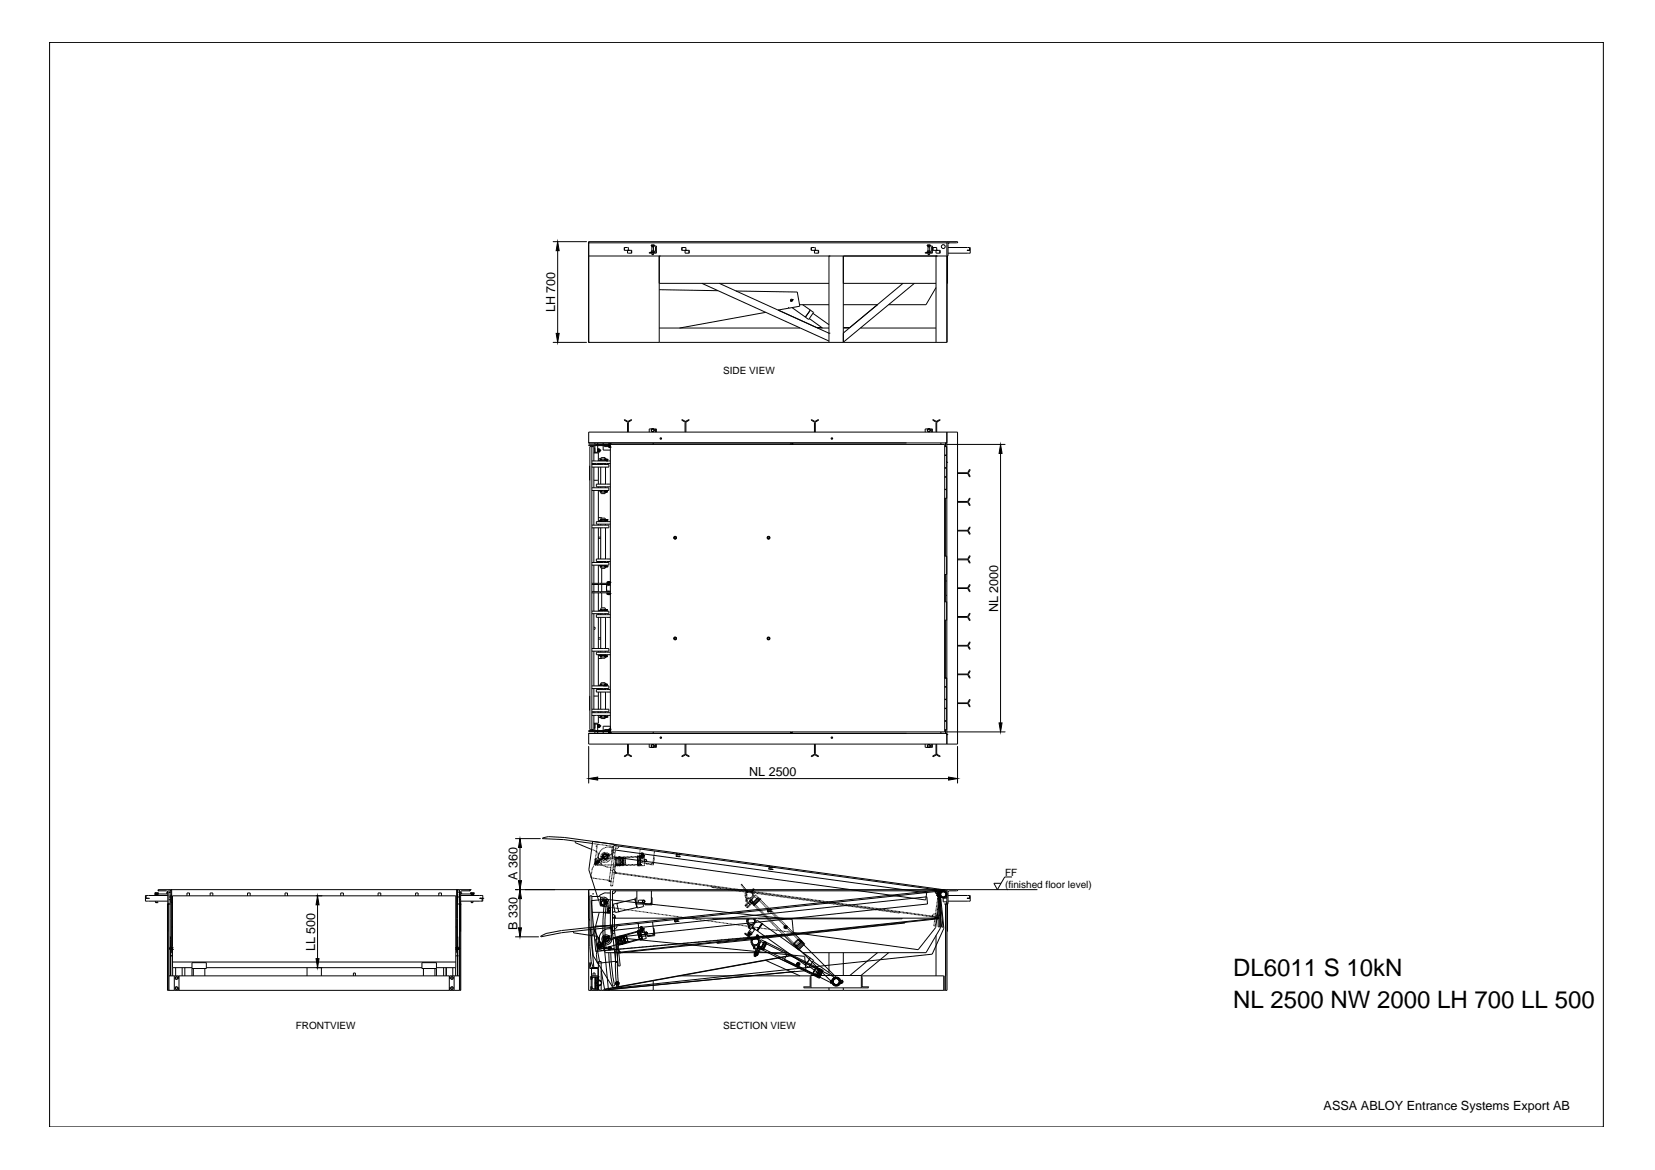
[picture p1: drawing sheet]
<svg xmlns="http://www.w3.org/2000/svg" width="420mm" height="297mm" viewBox="0 0 420 297" stroke-linecap="round" stroke-linejoin="round" font-family="sans-serif">
<defs><g id="words">
<g font-size="6.1">
<text x="313" y="247.8">DL6011 S 10kN</text>
<text x="313" y="255.8">NL 2500 NW 2000 LH 700 LL 500</text>
</g>
<g font-size="3.2">
<text x="140.9" y="79.3" transform="rotate(-90 140.9 79.3)">LH 700</text>
<text x="253.4" y="155.4" transform="rotate(-90 253.4 155.4)">NL 2000</text>
<text x="190.2" y="197.1">NL 2500</text>
<text x="131.4" y="223.4" transform="rotate(-90 131.4 223.4)">A 360</text>
<text x="131.4" y="236.1" transform="rotate(-90 131.4 236.1)">B 330</text>
<text x="80" y="241.4" transform="rotate(-90 80 241.4)">LL 500</text>
<text x="336" y="281.7">ASSA ABLOY Entrance Systems Export AB</text>
</g>
<g font-size="2.5">
<text x="183.6" y="94.9">SIDE VIEW</text>
<text x="255.2" y="222.5">FF</text>
<text x="255.2" y="225.5">(finished floor level)</text>
<text x="75.1" y="261.3">FRONTVIEW</text>
<text x="183.6" y="261.3">SECTION VIEW</text>
</g>
</g></defs>
<!-- layer: 0 -->
<g fill="none" stroke="#000" stroke-width=".25">
<path d="M12.6 10.8h394.4v275.3h-394.4zM140.4 61.4h8.5M141.6 63.6v21M149.5 65h91.1v6.9h-.2M158.6 62.8v.8M159.3 63.6h.1M159.3 63.6v.7h1.1v-.7h-1.9v-.8h1v.8M159.5 63.6h.1M160.3 63.6v.7M164.9 64.1h1.3M165.3 64.1h.2M165.3 63.8h.8"/>
<path d="M165.3 62.2h.2M165.3 62.2v.3h.8v-.3M165.3 62.2h.8M165.3 63.8v.3M165.3 64.1h.1M165.4 62.5h.1M165.5 64.1h.4M165.5 62.2h.4M165.5 62.2v1.9M165.5 64.3v.3M165.5 62.6h.4M165.5 64.6h.4"/>
<path d="M165.9 64.1h.2M165.9 62.2h.2M165.9 62.2v1.9M165.9 64.3v.3M166 62.5h.1M166.1 63.8v.3M166.1 64.1h-.1M166.5 63.8l-.3 .3M166.6 62.5v1.8h-1.8l.2-.2M166.6 62.4l-.2 .2v1.3M167.4 65h.1M167.4 71.9h43.1"/>
<path d="M167.4 65v21.9M167.4 73.5l14.9 .3M173.2 62.8v.8M173.9 63.6h.1M173.9 63.6v.7h1.1v-.7h-1.9v-.8h1v.8M174.1 63.6h.1M174.9 63.6v.7M178.2 71.9l32.3 14.7M182.6 71.9l27.9 12.7M186.8 73.9l15.6 .2 .6 3.6-2.7 .5v-.2l-.1 .2-2.7 .5 9.8 4.5h1.4M194.4 79.3l-21.9 4M200.7 76.3v.1"/>
<path d="M200.7 76.4h.1M201.1 78.1l3.4 2.4M201.2 76.1l-.5 .3M201.2 76.1h.1M201.2 76.1l-.5 .2M203 77.4h7.5M203.8 77.4l1.9 1.3M205.7 78.7l-1.2 1.8M205.7 78.7h.1M205.8 78.8l.7 .5M206 62.8v.8M206.4 79.6l4.1 2.8"/>
<path d="M206.5 79.3l-1.2 1.8M206.5 79.3v.1M206.8 63.6h.1M206.8 63.6v.7h1v-.7h-1.9v-.8h1.1v.8M207 63.6h.1M207.7 63.6v.7M210.5 65h.1M210.5 65v21.9M214.1 65v21.9M214.1 71.9h23.5M214.1 77.4h8.7l-7.1 5.8h-1.6M229.2 71.9l-15.1 12.7"/>
<path d="M232.1 71.9l-18 15M235.4 62.2h.2M235.4 64.1h.2M235.4 63.8h.8M235.4 62.2v.3h.8v-.3M235.4 63.8v.3M235.4 62.2h.8M235.4 64.1h.1M235.5 62.5h.1M235.6 62.2h.4M235.6 64.1h.4M235.6 62.6h.4"/>
<path d="M235.6 62.2v1.9M235.6 64.3v.3M235.6 64.6h.4M236 62.2h.2M236 64.1h.2M236 62.2v1.9M236 64.3v.3M236.1 62.5h.1M236.2 63.8v.3M236.2 64.1h-.1M236.7 62.5h.1M236.7 62.4l-.2 .2v1.4l-1.5 .1"/>
<path d="M236.7 62.5v1.8h-1.8l.1-.2M236.9 62.8v.8M237.6 63.6h.1M237.6 65h.1M237.6 63.6v.7h1.1v-.7h-1.9v-.8h1v.8M237.6 65v21.9M237.6 73l-2.5 4.4h-9.5M237.8 63.6h.1M238.6 63.6v.7M240.4 61.4v25.5M240.7 64.8l-.3 .2v21.9h-90.9M240.7 62.8h5.6v1.5h-5.6"/>
<path d="M241 61.7l-.3 .3v2.8M243.1 61.4h-93.6v25.5M243.1 61.4l-.2 .3h-93.4M245.5 63.6h.1M245.5 63.6h.8M246.1 62.8v.8M140.4 86.9h8.5M149.5 86.9h.1M167.4 83.3h35.7M204.5 80.5l.7 .6M204.5 80.5h.1M205.4 81.1h-.1"/>
<path d="M205.5 80.9l3.3 2.4M207.5 83.3h3M210.5 84.6h.1M214.1 83.3h1.5M218.5 83.3h19.1M218.6 83.2l.1 .1M149.5 112.5h.1M149.5 112.5v-2.8h93.6v79.2h-93.6v-2.7M149.5 112.5h90.9M149.7 118.3h.1M150.3 113.4h.1M150.3 117.7h4.7"/>
<path d="M150.3 117h4.7M150.3 117.9h4.3v.7h-4.3M150.3 113.4v71.9M150.8 117v-3.6h-1.1v71.9h1.1v-3.7M150.8 115h1.1v2M150.8 113.8h.2M150.8 114.9h.2M150.8 117.7v.2M150.8 118.6v5.2M151 112.5v.4M151 113.1v1.9M151.2 112.9l88.6-.1v73h-85.3"/>
<path d="M151.7 112.5v.4M151.7 113.1v1.7h-.7M151.7 114h.3M151.8 114v.7M151.8 114.6l.1 .1M151.9 114h.1M151.9 114v.2M151.9 114.2v.4M151.9 114.6v.1M151.9 114.7h.1M151.9 114.6h.1M151.9 114.2h.1"/>
<path d="M151.9 114l-.1 .1M151.9 117.7v.2M151.9 118.6v4.3M151.9 116.5h.6M152 114.6v.1M152 114.2v.4M152 114v.2M152 114.7h.1M152 114l.2 .1v.5l-.5 .1M152 117v-.1h2.2v.1M152.2 114.2h.3v.3M152.2 114.5h.3"/>
<path d="M152.4 116.7h.1M152.4 116.6v.1M152.4 116.6h.1M152.5 114.2v.3M152.5 116.6h.1M152.5 116.7h.1M152.5 116.6v.3M152.5 117.7v.2M152.5 118.6v4.3M152.5 116.6l.1-.4h1l.1 .4M152.5 116.6h1.2M153.1 113.1v1.2h1.9"/>
<path d="M153.1 112.5v.4M153.5 113.1v.3h1.2M153.6 116.6h.1M153.6 116.7h.1M153.6 116.7h.5M153.6 116.6h.5M153.6 116.6v.1M153.7 116.7h.1M153.7 116.6v.3M153.7 117.7v.2M153.7 118.6v4.3M153.8 116.6h.1"/>
<path d="M153.8 116.6h-.1M153.8 116.7h.1M153.8 116.6v.1M154 117h.1M154.1 116.7h.1M154.1 116.6h.1M154.1 116.6v.1M154.3 113.1l.7 .2h-.3M154.5 113.3h.2M154.5 113.2h.1M154.5 113.4h.1M154.5 113.2v.3h.5"/>
<path d="M154.5 113.4h.5M154.6 112.7h.4M154.6 112.6l-.1 .2M154.6 113.5h.1M154.6 113.5h.3M154.6 112.8v.1M154.7 113.4h.3M154.7 113.3v.1M154.8 112.9h.1M154.9 112.7h.1M154.9 113.5h.1M154.9 112.8l.1 73"/>
<path d="M155 112.9h-5.5v.2h5.5M155 112.5v.2M155 112.6l.1 .1M155 112.7v.1M159.3 107.1l.1 .2M159.3 107.3v2.4M159.3 106.9l-.7-.4-.1 .2 .7 .4M159.3 107l.2 .3M159.5 107.3v2.4M159.5 106.9l.8-.4 .1 .2-.8 .4M159.5 107h-.1M159.6 107.1l-.1 .2"/>
<path d="M164.8 109.7v-.8h1.8v.8M165.5 108.9l-.2 .3 .2 .4h.4M165.8 112.5v.3M166 109.1l-.1-.2 .2 .3M166 109.1l.1 .1M166 109.4l-.1 .2M166 109a.36 .36 0 0 0-.5-.1 .36 .36 0 0 0 0 .6 .36 .36 0 0 0 .5-.1M166 109v.4M166.1 109.2l-.2 .4M166.1 109.2l-.1 .2M166.4 108.9v.8M173.9 107.1l.1 .2"/>
<path d="M173.9 107.3v2.4M173.9 106.9l-.7-.4-.1 .2 .7 .4M174 107l.1 .3M174.1 107l.8-.5 .1 .2-.8 .4M174.1 107.3v2.4M174.2 107.1l-.1 .2M200.8 112.7h.3M200.8 112.6l-.2 .2M201.1 112.7h.1M201.1 112.6l.1 .1M201.2 112.7h.1M201.2 112.7v.1"/>
<path d="M206.7 107.1l-.8-.4 .1-.2 .8 .5 .2 .3M206.7 107.1l.1 .2M206.8 107.3v2.4M206.9 107l.8-.5 .1 .2-.7 .4M207 107.3v2.4M207.1 107.1l-.1 .2M229.8 112.5h.1M234.9 109.7v-.8h1.8v.8M235.4 109.2l.1 .2M235.4 109.2l.2 .4M235.5 109.4l.1 .2M235.5 109.1l.1-.2-.2 .3"/>
<path d="M235.5 109.1l-.1 .1M235.5 109a.36 .36 0 0 1 .6-.1 .36 .36 0 0 1 0 .6 .36 .36 0 0 1-.6-.1M235.5 109v.4M236 108.9l.2 .3-.2 .4h-.4M236.5 108.9v.8M237.6 107.1l.1 .2M237.6 107.3v2.4M237.6 106.9l-.7-.4-.1 .2 .7 .4M237.7 107l.1 .3M237.8 107.3v2.4M237.8 106.9l.8-.4 .1 .2-.8 .4M237.9 107h-.1"/>
<path d="M237.9 107.1l-.1 .2M238.9 112.5v.3M239.8 113.4h.6M239.8 115.5h.5M239.8 118.8h.5M239.8 115.6h.5M240 112.5h.1M240 112.9h.1M240 112.5v.9M240 115.5v.1M240 118.8h.1M240.1 112.6v.8"/>
<path d="M240.3 117.4h.1M240.3 117v.4M240.4 112.8h14.8M240.4 109.7v79.2M254 115.1v68.4M149.7 121.9h.1M150.3 123.8h4.3v.7h-4.3M150.3 133.3h4.3v.7h-4.3M150.8 121.9h1.1M150.8 124.5v8.8M150.8 134v8.8M151.9 136.4h.6"/>
<path d="M151.9 136.7h.6M151.9 131.4l.9 .1M151.9 123.6v.2M151.9 124.5v7.9M151.9 133.1v.2M151.9 134v7.9M152 124.5v.1l2.2-.1M152 132.2h2.2v.1h-2.2zM152.4 124.8v.1M152.4 132v.1M152.4 124.9h.1M152.4 132.1h.1"/>
<path d="M152.4 131.9h.1M152.4 124.7l.1 .1M152.5 124.9h.1M152.5 124.8h.1M152.5 131.9h.1M152.5 132.1h.1M152.5 123.6v.2M152.5 124.6v.3M152.5 131.9v.3M152.5 132.3v.1M152.5 133.1v.2M152.5 134v7.9"/>
<path d="M152.5 131.9l.1-.4h1l.1 .4M152.5 131.9h1.2M152.5 124.9l.1 .4h1l.1-.4M152.5 124.9h1.2M153.6 124.9h.1M153.6 124.8h.1M153.6 131.9h.1M153.6 132.1h.1M153.6 124.8h.3M153.6 124.9h.3M153.6 132.1h.5M153.6 131.9h.5"/>
<path d="M153.6 131.9v.2M153.6 124.8v.1M153.7 132h.1M153.7 132l.1 .1M153.7 123.6v.2M153.7 124.6v.2M153.7 124.9h.1M153.7 131.9v.3M153.7 132.3v.1M153.7 133.1v.2M153.7 134v7.9M153.8 131.9h.1"/>
<path d="M153.8 131.9l-.1 .1M153.8 132.1h.1M153.8 131.9v.2M153.8 124.9h.1M153.9 124.8h.1M153.9 124.9h.1M153.9 124.8h-.1M153.9 124.8v.1M154.1 132.1h.1M154.1 131.9h.1M154.1 131.9v.2M155 132.4h-3.6v.7h3.6"/>
<path d="M155 122.9h-3.6v.7h3.6M239.8 126.5h.6M239.8 124.3h.5M239.8 121h.5M239.8 121.1h.5M239.8 124.2h.5M240 121v.1M240 124.2v.1M240.1 126.5v14.7M243.1 134.6h2.5l.5-.8 .2 .1-.4 .7-.3 .2M243.1 120h2.5l.5-.8 .2 .1-.4 .7-.3 .2M243.1 134.8h2.4"/>
<path d="M243.1 120.2h2.4M243.1 127.5h2.4M245.6 127.5l.1 .1M245.7 127.2l.4-.7h.2l-.4 .8-.3 .2M245.7 127.2l-2.6 .1M245.8 134.7l.5 .9-.2 .1-.5-.9M245.8 120.1l.5 .9-.2 .1-.5-.9M245.8 127.4l.5 .9-.2 .1-.4-.8M150.3 142.8h4.3v.7h-4.3M150.3 155.2h4.3v.6h-4.3M150.3 148.1h4.7M150.3 148.4h4.7"/>
<path d="M150.3 150.2h4.7M150.3 150.5h4.7M150.8 143.5v4.6M150.8 148.4v1.8M150.8 150.5v4.7M150.8 155.8v8.8M150.8 159.2a.28 .28 0 0 1 .3 .3 .28 .28 0 0 1-.3 .3M151.9 142.6v.2M151.9 143.5v4.6M151.9 148.4v1.8M151.9 150.5v4.7M151.9 155.8v.3"/>
<path d="M151.9 156.7v7.9M152 143.5v.1l2.2-.1M152 155.2v-.2h2.2v.2M152.4 143.8v.1M152.4 154.8v.1M152.4 143.8l.1 .1M152.4 154.8h.1M152.4 143.8h.1M152.4 154.9h.1M152.4 143.7v.1M152.4 154.7h.1M152.5 148.1v.3"/>
<path d="M152.5 150.2v.3M152.5 143.8h.1M152.5 143.9h.1M152.5 154.9h.1M152.5 154.7h.1M152.5 142.6v.2M152.5 143.6v.3M152.5 154.7v.3M152.5 155.8v.3M152.5 156.7v7.9M152.5 143.9l.1 .4h1l.1-.4M152.5 143.9h1.2"/>
<path d="M152.5 154.7l.1-.4h1l.1 .4M152.5 154.7h1.2M152.8 144.3v3.8M152.8 148.4v1.8M152.8 150.5v3.8M153.6 143.8h.1M153.6 143.9h.1M153.6 154.9h.1M153.6 154.7h.1M153.6 143.9h.5M153.6 143.8h.5M153.6 154.7h.3"/>
<path d="M153.6 154.9h.3M153.6 143.8v.1M153.6 154.7v.2M153.7 143.9h.1M153.7 142.6v.2M153.7 143.6v.3M153.7 154.7h.1M153.7 154.9v.1M153.7 155.8v.3M153.7 156.7v7.9M153.8 143.8h.1M153.8 143.8h-.1"/>
<path d="M153.8 143.9h.1M153.8 143.8v.1M153.8 154.8h.1M153.8 154.8l.1 .1M153.9 154.7h.1M153.9 154.9h.1M153.9 154.7l-.1 .1M153.9 154.7v.2M153.9 154.7v.1M153.9 154.8v.1M153.9 154.8h.1M154.1 143.9h.1"/>
<path d="M154.1 143.8h.1M154.1 143.8v.1M154.1 150.5l.9 .1M154.1 148.5a1.63 1.63 0 0 0 0 1.6M154.1 150.6l.1 .3M154.2 150.7h.1M154.2 150.7l-.1 .1 .2-.1M154.2 147.8h.1M154.2 147.8l-.1 .2 .2-.1M154.2 147.8l.1 .1M154.2 150.1h.2M154.2 147.9h.1"/>
<path d="M154.2 150.9h.1M154.2 147.8l-.1 .2M154.3 150.8h.1M154.3 150.8l-.1 .1M154.3 147.9h.1M154.3 147.9v.1M154.3 150.7h.1M154.3 147.8h.1M154.3 147.8v.1M154.3 148h.1M154.3 150.6v.1M154.4 150.1h.6"/>
<path d="M154.4 150.1h.1M154.4 148.5h.1M154.4 148.5h-.3a1.73 1.73 0 0 0 .1 1.6M154.4 147.7h.6M154.4 150.9h.6zM154.4 147.7v.3M154.4 148.4v.1M154.4 150.1v.1M154.4 150.6v.3M154.4 147.7h.1M154.8 147.9h.1M154.8 150.7h.1"/>
<path d="M154.8 147.9l.2 .1M154.8 147.8h.2M154.8 150.7h.2M154.8 150.8h.2M154.9 147.8h.1M154.9 150.7h.1M155 148.5h-.6M155 141.9h-3.6v.7h3.6M155 156.1h-3.6v.6h3.6M155 148l-.9 .1M239.8 145.9h.5M239.8 141.2h.5"/>
<path d="M239.8 152.8h.5M239.8 157.5h.5M240.1 145.9v6.9M240.1 157.5v14.6M240.1 151.1h.3M240.1 147.5h.3M243.1 141.9h2.5l.5-.8 .2 .1-.4 .7-.3 .2M243.1 156.5h2.5l.5-.8 .2 .1-.4 .7-.3 .2M243.1 142.1h2.4M243.1 156.7h2.4M243.1 149.4h2.4M245.6 142.1l.1 .1"/>
<path d="M245.6 156.7l.1 .1M245.7 149.2l.4-.8 .2 .1-.7 .9 .5 .9 .2-.1-.5-.9M245.7 149.1l-2.6 .1M245.8 142l.5 .9-.2 .1-.4-.8M245.8 156.6l.5 .9-.2 .1-.4-.8M149.7 176.7h.1M150.3 174.1h4.3v.7h-4.3M150.3 164.6h4.3v.7h-4.3M150.8 176.7h1.1M150.8 165.3v8.8M150.8 174.8v5.3M151.9 161.9h.6"/>
<path d="M151.9 162.3h.6M151.9 165.3v.3M151.9 166.2v7.9M151.9 174.8v.3M151.9 175.7v4.4M152 166.3l2.2 .1zM152 174.1v-.1l2.2 .1M152.4 173.8h.1M152.4 166.6h.1M152.4 173.7h.1M152.4 173.9h.1M152.4 166.7h.1"/>
<path d="M152.4 173.7v.1M152.4 166.6v.1M152.5 173.9h.1M152.5 173.7h.1M152.5 166.7h.1M152.5 166.6h.1M152.5 165.3v.3M152.5 166.2v.1M152.5 166.4v.4M152.5 173.7v.3M152.5 174.8v.3M152.5 175.7v4.4"/>
<path d="M152.5 166.8l.1 .3h1l.1-.3M152.5 166.8h1.2M152.5 173.7l.1-.4h1l.1 .4M152.5 173.7h1.2M152.8 167.1l-.9 .1M153.6 173.9h.1M153.6 173.7h.1M153.6 166.7h.1M153.6 166.6h.1M153.6 173.7h.3M153.6 173.9h.3M153.6 166.6h.3"/>
<path d="M153.6 166.7h.3M153.6 166.6v.1M153.6 173.7v.2M153.7 165.3v.3M153.7 166.2v.1M153.7 166.4v.2M153.7 166.7v.1M153.7 173.7h.1M153.7 173.9v.1M153.7 174.8v.3M153.7 175.7v4.4M153.8 173.8l.1 .1"/>
<path d="M153.8 173.8h.1M153.8 166.6l.1 .1M153.8 166.6h.1M153.9 173.7h.1M153.9 173.9h.1M153.9 173.7l-.1 .1M153.9 166.6h.1M153.9 166.7h.1M153.9 166.6h-.1M153.9 166.6v.1M153.9 173.7v.2M153.9 173.7v.1"/>
<path d="M153.9 173.8v.1M153.9 173.8h.1M155 175.1h-3.6v.6h3.6M155 165.6h-3.6v.6h3.6M239.8 172.1h.6M239.8 174.3h.5M239.8 179.8h.5M239.8 177.6h.5M239.8 174.4h.5M239.8 177.5h.5M239.8 179.9h.5M240 172.1h.1"/>
<path d="M240 174.3v.1M240 177.5v.1M240 179.8v.1M243.1 171.1h2.5l.5-.8 .2 .1-.4 .7-.3 .2M243.1 171.3h2.4M243.1 163.8h2.4M243.1 164h2.4M243.1 178.4h2.4M243.1 178.6h2.4M245.6 171.3l.1 .1M245.6 164l.1 .1M245.6 178.6l.1 .1"/>
<path d="M245.7 163.8l.4-.8 .2 .1-.4 .7M245.7 178.3l.4-.7h.2l-.4 .8M245.7 163.7l-.1 .1M245.7 178.3l-.1 .1M245.8 171.2l.5 .9-.2 .1-.4-.8M245.8 163.9l.5 .9-.2 .1-.4-.8M245.8 178.5l.5 .9-.2 .1-.4-.8M245.9 163.8l-.3 .2M245.9 178.4l-.3 .2M149.5 186.2h.1M149.5 189.5v9.3M149.5 186.2h90.9"/>
<path d="M149.7 180.4h.1M150.3 185.3h.1M150.3 181.6h4.7M150.3 180.9h4.7M150.3 180.1h4.3v.6h-4.3M150.8 184.8h.2M150.8 183.7h.2M150.8 180.7v.2M151 183.8h.7v1.7M151 183.6v1.9M151 185.7v.5M151.2 185.7l3.8 .1"/>
<path d="M151.7 184.1h.1M151.7 184.5h.1M151.7 185.8v.4M151.7 183.9h.3M151.7 197.7h89.1M151.8 184l.1-.1v.2M151.8 183.9l-.1 .8M151.8 184.5l.1 .1M151.9 184.6h.1M151.9 184.1v.4M151.9 184.5v.1M151.9 184.5h.1"/>
<path d="M151.9 184.1h.1M151.9 182.2h.6M151.9 180.7v.2M151.9 181.6v2h-1.1M152 184.6h.1M152 184.5v.1M152 184.1v.4M152 183.9v.2M152 183.9l.2 .1v.5l-.2 .1M152 181.6v.2l2.2-.2M152.2 184.1h.3v.4M152.2 184.5h.3"/>
<path d="M152.4 182h.1M152.4 181.9h.1M152.5 184.1v.4M152.5 181.9h.1M152.5 182h.1M152.5 180.7v.2M152.5 181.8v.3M152.5 182.1l.1 .3h1l.1-.3M152.5 182.1h1.2M153.1 185.8v.4M153.6 181.9h.1M153.6 182h.1"/>
<path d="M153.6 182h.5M153.6 181.9h.5M153.6 181.9v.1M153.7 182h.1M153.7 180.7v.2M153.7 181.8v.3M153.8 181.9h.1M153.8 181.9l-.1 .1M153.8 182h.1M153.8 181.9v.1M154.1 182h.1M154.1 181.9h.1"/>
<path d="M154.1 181.9v.1M154.3 185.4v.1M154.5 185.9h.1M154.5 185.9l.1 .1M154.5 185.8v.1M154.5 185.8l.1 .1M154.5 185.4h.3M154.5 185.4h.1M154.6 186h.1M154.6 186h.4M154.6 185.1h.1M154.6 185.1h.3"/>
<path d="M154.6 185.8h.1M154.8 185.7v.1M154.8 185.4h.1M154.8 185.4h.2M154.8 185.3l.2-.1h-1.5v.3M154.8 185.3l-.3-.1v.2M154.8 185.3v.1M154.9 185.1h.1M155 186h.1M155 185.5h-5.5v.2h5.5M155 186v.2M155 184.4h-1.9v1.1"/>
<path d="M155 185.1h-.4l-.1 .3M155 185.9h.1M159.2 191.5l-.7 .5 .1 .1 .7-.4M159.3 191.5l.1-.2 .1 .4M159.3 188.9v2.5M159.4 191.6l-.1 .1M159.5 188.9l.1 2.6M159.6 191.5l.8 .5-.1 .1-.8-.4M164.8 188.9v.9h1.8v-.9M165.3 189.4l.2 .4M165.3 189.4l.1 .2M165.4 189.6l.1 .2"/>
<path d="M165.4 189.6l.3 .2M165.5 189l-.2 .4M165.5 189h.4M165.5 189.8h.4M165.5 189.8h.2M165.5 189h.2M165.7 189.8h.2M165.7 189h.2M165.7 189l.3 .2v.4M165.7 189l-.3 .2v.4M165.8 185.8v.4M165.9 189l.2 .4"/>
<path d="M166 189.6l-.1 .2M166 189.6l-.3 .2M166.1 189.4l-.2 .4M166.1 189.4l-.1 .2M166.4 188.9v.9M173.8 191.5l-.7 .5 .1 .1 .7-.4M173.9 191.5l.1-.2 .9 .8 .1-.1-.8-.5M173.9 188.9v2.5M174 191.6v.1M174.1 188.9l.1 2.6M200.6 185.8l.1 .1M200.7 185.8l.4 .2"/>
<path d="M200.8 186h.1M201.2 185.9h-.1M206.7 191.5l-.8 .5 .1 .1 .9-.5M206.7 191.5l.1-.2 .9 .8 .1-.1-.7-.5M206.8 188.9v2.5M207 188.9l.1 2.6M229.8 186.2h.1M234.9 188.9v.9h1.8v-.9M235.4 189.4l.1 .2M235.4 189.4l.2 .4M235.5 189.6l.1 .2M235.6 189.8h.4"/>
<path d="M235.6 189h.4M235.6 189l-.2 .4M236 189l.2 .4M236.2 189.4l-.2 .4M236.5 188.9v.9M237.5 191.5l-.7 .5 .1 .1 .7-.4M237.6 191.5l.1-.2 .2 .4M237.6 188.9v2.5M237.8 191.6l-.1 .1M237.8 188.9l.1 2.6M237.9 191.5l.8 .5-.1 .1-.8-.4M238.9 186.2h.1"/>
<path d="M238.9 185.8v.4M239.8 185.3h.6M239.8 183.1h.5M239.8 183h.5M240 186.2h.1M240 185.7h.1M240 183v.1M240 185.3v.9M240.1 185.8v.1M240.1 185.3v.5M240.4 186.5h.1M240.4 185.8h14.8"/>
<path d="M243.1 189.5v9.3M130.9 212.9h6.3M132 215.2v8.4M36.9 228.1h.8M37.1 227.3v.8M37.7 228.1h.1M39.3 226.7h.4M39.3 226.7h.1M39.3 226.9h.7M39.5 227.1h.1M39.5 227.1h.4M39.5 229.1l.3 .1"/>
<path d="M39.5 229.1h.4M39.5 227v.3M39.5 228.8v.3M39.7 226.7h.3M39.7 226.7v.2M39.8 229.2h.1M39.9 227.1h.1M39.9 227v.3M39.9 228.8v.3M39.9 229.1l-.1 .1M40 226.9v.1M40 226.9h.1"/>
<path d="M40 226.7h.1M40 226.9v-.2h-.7v.3M40.1 225.9l.3 .3M42.2 226.2l.4 .3M42.3 226.6h.1M42.3 226.6v.4M42.6 226.5l.1 9.9M42.6 227h-3.3v.3M42.6 227.3h-5.7v1.5h5.7M42.6 226.5l-.3 .1M42.6 229.3l.2 .2h-.3v21.9h74.5v-21.9h-.9M42.7 229.5h.1"/>
<path d="M42.7 229.5v21.9M42.9 228.4h.1M42.9 226.6h.1M42.9 227.2v.1M42.9 229.5h.5M42.9 225.9v25.5M42.9 227.7h.5M42.9 226.5h.5M43.2 225.9l.2 .3M43.3 238.5h.1M43.4 229.1h.1M43.4 227.3h.1"/>
<path d="M43.4 225.9v21.8M43.4 233.2h.2M43.4 237.8l-.1 9.9M43.6 225.9v16h-.2M43.6 235.3h.2M47.5 227.4v-.7h.6v.7M53.4 227.4v-.7h.6v.7M62.8 227.4v-.7h.7v.7M72.4 227.4v-.7h.6v.7M80.6 229.7v13.7M86.5 227.4v-.7h.7v.7M96 227.4v-.7h.7v.7"/>
<path d="M105.5 227.4v-.7h.6v.7M111.4 227.4v-.7h.7v.7M115.7 235.3h.2M115.9 233.2h.2M115.9 225.9v16h.2M116.1 227.3h.1M116.1 225.9v21.8M116.1 229.1h.1M116.1 237.8l.1 9.9M116.1 238.5h.1M116.1 226.5h.5M116.2 227.7h.4"/>
<path d="M116.3 225.9l-.2 .3M116.6 228.4h.1M116.6 226.6h.1M116.6 227v.1M116.6 225.9v25.5M116.8 229.5h.1M116.8 229.5v21.9M116.9 226.5v9.9h-.1M116.9 227h3.3M116.9 227.3h5.7v1.5h-5.7M116.9 229.3l-.2 .2M119.4 225.9h.1"/>
<path d="M119.4 225.9v.3h-2.3l-.2 .3 .3 .1v.4M119.4 225.9h-79.3v.3h2.1M119.4 225.9l-.2 .3M119.5 226.7h.4M119.5 226.7h.1M119.5 226.9h.7M119.5 227v-.3h.7v.6M119.6 227.1h.5v.2M119.6 229.1h.5M119.6 228.8v.3M119.6 227v.3M119.9 226.7h.3"/>
<path d="M119.9 226.7v.2M120 227.1h.1M120 227v.1M120.1 228.8v.3M120.2 226.9v.1M120.2 226.9h.1M120.2 226.7h.1M121.8 228.1h.1M121.8 228.1h.8M122.4 228.1v.7M122.6 228.1h.1M130.9 225.9h132.5"/>
<path d="M130.9 237.8h5.8M132 228.1v7.5M142.7 236.2l-4.1 .8-1.3 .7v.1l5.3-1M145.6 236.4v.4l5.6 .9M149.5 225.9v25.5h90.9v-21.9l.3-.2M149.5 233.2l.2 .5M150.3 227.6h1.8l.4 .4M150.3 231.6h4.7M150.9 236.2l2.8 5.7h46.3M151.2 235.9l.5 5 1.3-.1M151.2 237.6a1.08 1.08 0 0 1 .9 1M151.2 235.1h3.8"/>
<path d="M151.7 239.5l.4 1.6M151.9 238.3l-.7 .2 1 5.6M152.1 231.8l-1.5 5.5h-.3M152.1 238.6a1.48 1.48 0 0 0 1.9 1.3M152.2 237.9l-.8 4.5 .2 2.1 4.7-.4M152.2 231.6l-.1 .2M152.4 227.8a1.61 1.61 0 0 1 2.2 1.4M152.5 228v1.6M152.5 228.4a1.08 1.08 0 0 1 1.5 .1 1.08 1.08 0 0 1-.1 1.5M152.5 229.6l.4 .4M152.5 229.6h.1M152.5 239.9l-.3 .4"/>
<path d="M152.6 229.7l-.1 .1M152.6 229.5l-.1 .1M152.6 229.5h.1M152.6 229.5v.1M152.6 229.6l-.1 .1M152.6 229.6l.1 .1M152.6 240l-.3 .4M152.6 229.6h.1M152.7 229.7l-.2 .1M152.7 229.7h.1M152.7 239.6h.1M152.7 239.6l-.7 1"/>
<path d="M152.8 239.6h.1M152.8 239.6v.1M152.8 239.7h.1M152.8 230h2.2M152.8 239.7l-.7 .9M152.9 239.4h.1M152.9 239.4l.1 .1M153 239.2h.1M153 239.2v.1M153 239.2l.1 .1M153 239.2l-.3 .4M153 239.3h.1"/>
<path d="M153 239.5h.1M153.1 231.6l.9 .2M153.1 239.3h.1M153.1 239.3l-.3 .4M153.2 238.4l3.7-.3 47.4 4.7 .3 3.6-2.8 .3-.1-.2v.2l-47.3 4.6zM153.2 238.9h.2zM153.2 238.8v.2l.2-.1M153.3 238.9h.1M153.3 238.8l.1 .1M153.3 238.8h.1M153.6 228.8a.61 .61 0 0 0-.8-.1 .61 .61 0 0 0-.2 .8M153.6 228.9h.1"/>
<path d="M153.7 228.9a.61 .61 0 0 1-.2 .8 .61 .61 0 0 1-.8-.1M153.9 228.5h.1M153.9 228.5l-.3 .4h.3M153.9 228.5l-.3 .4M153.9 228.9h.1M153.9 228.9l-.3 .1M154 226.7h1M154 231.8h.4M154 226.7l-1.3 .3-.7 .6M154.1 231.6h.1M154.2 238h.1M154.2 238l.1 .1"/>
<path d="M154.2 238l-.9 .8M154.3 231.6h-.1M154.3 231.3h.1M154.3 231.3l-.2 .3M154.3 238v.1M154.3 238.1h.1M154.3 238a.61 .61 0 0 0-.6-.2 .61 .61 0 0 0-.4 .6M154.3 238h.1M154.3 238.1l.4-.2-.3 .2M154.3 231.3l.1 .1M154.3 231.8v-.2l.1 .2M154.3 238.1l-.9 .8"/>
<path d="M154.3 238l.1 .1M154.4 231.4h.1M154.4 231.4l-.2 .2M154.4 238.1l-.9 .8M154.4 238.1l.1 .1M154.4 231.4h.5M154.4 237.8h.1M154.4 237.8l-.1 .2M154.4 231.1v-.4l.5-.2a.53 .53 0 0 0-.6 .1 .53 .53 0 0 0 0 .7M154.4 230.7l.2-.1 .3 .1M154.4 231.8h.6M154.4 231.1l-.1 .2"/>
<path d="M154.4 238.1h.1M154.5 238.2a.61 .61 0 0 0-.7-.4 .61 .61 0 0 0-.5 .6M154.5 238.2a.61 .61 0 0 1-.6 .8 .61 .61 0 0 1-.6-.6M154.5 237.6h.1M154.5 237.6l-.1 .2M154.5 237.6l-.3 .4M154.6 229.2v.3M154.6 237.9v.1M154.6 238h.1M154.6 229.5l-.1 .5M154.9 230.7l.1 .1M154.9 230.8l-.2-.2-.3 .3 .2 .3 .3-.2"/>
<path d="M155 235.3h.1M155 225.9v9.4M155 235.3h.5M155 230.7h-.1M155 231.7l-.6 .1M155 231.1l-.6 .3M155 235.5l.3 2.8a1.46 1.46 0 0 1-1.3 1.6M155.2 235.4l.1 2-.3 .2-1.6 .2-.3 .2 .2 2.4M155.3 234.9l84.4-9.1v.3l-84.4 9.1M155.3 234.9l-5.5 .6 .8 7.2 5.1 8.2 1.8-.2M155.3 234.9v.3M155.3 234.9l-12.7 1.3"/>
<path d="M155.3 235.4l-12.6 1.4M155.3 235.2l.2 1M155.4 235.7a2.62 2.62 0 0 0-3.3 2.3 2.62 2.62 0 0 0 2.9 2.9l.9-.1M155.5 236.2l79.8-8.5 .2 1.8-79.9 8.6M155.5 236.2l.1 1.9M155.5 233.1h82.7M155.5 232.9h.7M155.5 232.2l.5 .1 .2 .4M155.6 238.1l.7 6.1M155.8 229.8l-.3 .1M155.8 229.5l.4 2.1 .9-.1M155.9 235.1l1 9.1"/>
<path d="M156 232.4v.5M156.1 236.9l-.6 .1M156.1 231.4l-.6 .2M156.2 232.7v.4M156.3 226.1a.74 .74 0 0 1-.8 .8M156.4 238l.5 2M156.4 238.1h.1M156.4 238h.2l.6 1.8-.3 .1zM156.5 238.1h.1M156.6 229.3l-.8 .2M156.6 238.7l.3-.2 .2 .3M156.6 229.3v.1"/>
<path d="M156.6 229.4h.1M156.6 229.4l.5 2.1M156.6 238.7a46.4 46.4 0 0 0-.1 10.9M156.6 235a.74 .74 0 0 1-.6 .8M156.7 238.1h.1M156.7 238v.1M156.8 237.9h.2l.5 1.8-.2 .1M156.8 237.9l.5 1.9M156.8 237.9v.2M156.8 238v.1M156.8 238.1h.1M156.9 239.8h.1"/>
<path d="M157.1 231.5h.1M157.1 231.4v.1M157.1 237.9l.1 .1M157.1 231.4h.1M157.1 238.8a68.2 68.2 0 0 0-.1 11.7l-.3 .1-.2-.3M157.2 239.7h.1M157.2 237.7l-.8 .2M157.2 237.7h.1M157.2 237.7l.6 2M157.2 237.7v.1M157.2 239.7l.1 .1M157.2 237.7h.4"/>
<path d="M157.3 239.7h.1M157.3 237.7h.1M157.4 237.8h.1M157.5 237.8h.1M157.5 237.8l.5 1.7M157.6 237.7h.1M157.6 237.7l.5 1.9M157.6 237.8l.5 1.8M157.6 239.5l-.1 .1M157.8 239.7h.1M157.8 239.8l-.8 .2M157.8 239.8h.1"/>
<path d="M157.8 239.6v.1M157.9 239.6h.1M158 239.5l-.1 .1M158 237.8l.4 1.5M158 237.8l-.9 .2M158 237.8l-6.3 1.7M158 239.5l.1 .1M158 239.5v.1M158.1 239.6l-.3 .1M158.1 237.6l.5 1.8M158.1 239.6h.1M158.1 237.6l-.5 .2"/>
<path d="M158.2 237.6l-.2 .2M158.2 237.8h.1M158.2 237.6l.4 1.8M158.2 237.7h.1M158.2 237.5l.5 1.9M158.2 237.7h.2M158.2 237.5l-.6 .2M158.3 237.7h-.2M158.3 237.5l.5 1.9M158.3 237.7l.5 1.5M158.4 237.7h.1M158.4 237.6h.1"/>
<path d="M158.4 237.5l.5 1.8M158.4 237.5l-.3 .1M158.4 239.3l-.8 .3M158.4 239.3l-6.3 1.8M158.6 239.3v.1M158.6 239.2h.1M158.6 239.2l-.2 .1M158.6 239.4h.1M158.6 239.4l-.5 .2M158.7 239.3h.1M158.7 239.4l-.6 .2M158.8 239.4h.1"/>
<path d="M158.8 239.4h-.1M158.8 239.2l-.1 .1M158.8 239.2h.1M158.9 237.6h.1M158.9 237.5l.5 1.5M158.9 239.3l-.1 .1M158.9 237.6l-.5 .1M159 237.5h.1M159 237.5l.4 1.5M159.1 238l.2 .6M159.4 239h.1M159.4 239l-.6 .2"/>
<path d="M159.4 238.9v.1M161.2 228.3l.5 2.1M161.2 228.3h.1M161.2 228.3l-4.6 1M161.2 228.1l.6 2.4M161.2 228.3l.5 2M161.7 226.2v3.3h3.6l.1-.3v-3M161.7 227.9l-.4 .2M161.7 230.3v.1M161.7 230.3h.1M161.7 230.4l-4.6 1.1M161.8 236.4h.1"/>
<path d="M161.8 236.4l.6 2.1M161.8 236.4l-4.6 1.3M161.8 236.3l.7 2.3M161.9 236.4h.1M161.9 236.4l.5 2.1M161.9 230.5h.1M162.4 238.5h.1M162.4 238.5l-4.6 1.3M162.4 236.2h.1M162.4 236.2l.6 2.2M162.4 236.3l.6 2.1M162.4 236.4l.5 1.8"/>
<path d="M162.4 236.3l-.5 .1M162.4 236.2v.1M162.4 236.4l-4 1.1M162.4 236.3h.1M162.5 236.2h.1M162.5 236.3l.6 1.9M162.5 236.3l.5 2M162.5 235.8v.2M162.5 236.3h.1M162.5 236.3v.1M162.5 236h.2M162.5 236.4h-.1"/>
<path d="M162.5 235.4l.1 .2M162.5 238.6h.1M162.6 235.8h.1M162.6 235.8h-.1M162.6 236l-.7 .2M162.6 236v.1M162.6 235.6h.1M162.6 235.6l.1 .2M162.6 235.3l.1 .2M162.7 236.1h.1M162.7 235.8v.1M162.7 235.5v.1"/>
<path d="M162.7 235.9v.1M162.7 235.5l.3 .9M162.7 236.2l.1 .2M162.8 235.8h.1M162.8 235.9h.1M162.8 236.1l-.1-.1 .1 .4M162.8 236.1l-.1 .1M162.8 236.4h.1M162.8 235.8l.1 .1M162.9 238.2h.1M162.9 236.4v.2M162.9 238.2l-4 1.1"/>
<path d="M162.9 235.8h.1M162.9 235.7v.1M162.9 235.9h-.2M162.9 235.9l-.2 .1M162.9 235.2v.3l-.2 .1M162.9 235.4l-.2 .1M162.9 235.5l.2 .9M163 235.7l-.1 .1M163 235.2l-.5 .2M163 238.4h.1M163 238.4l-.6 .1M163 235.2h.1"/>
<path d="M163 235.8h.1M163 235.7h.1M163 235.7v.1M163 235.2l.1 .3M163 238.2h.1M163 235.5l.1 .3M163 235.5l-.4 .1M163 238.3v.1M163.1 238.3v.1M163.1 235.5l-.5 .1M163.1 235.5h-.1M163.1 235.8h.1"/>
<path d="M163.1 235.8l-.2 .1M163.2 235.6l-.5 .2M163.2 235.6h.1M163.2 235.6l-.6 .2M163.2 236v.1M163.2 236l-.4 .1M163.2 236v-.1l.1 .4M163.2 236.1l.1 .2M163.2 235.8l-.3 .1M163.2 235.8h.1M163.2 236.1l-.5 .1M163.2 228.7l-.2-.2 .2 .7"/>
<path d="M163.3 235.9h.1M163.3 229.5l.1 .6M163.3 235.6v.2M163.3 235.9l-.6 .2M163.3 235.8v.1M163.3 235.8h.1M163.3 235.8l-.7 .2M163.3 235.8h-.1M163.3 230.2l-1.4 .3M163.3 236.4l-.4 .2M163.3 236.3l-.5 .1M163.3 235.9l-.7 .2"/>
<path d="M163.3 236.3v.1M163.3 229.1h-.1M163.3 235.8l.7 2.4-1.5 .5M163.4 228.5h-1.1l-.3 .3 .3 .4h1.1M163.4 228.5l.3 .3-.3 .4M163.4 230.1l-.1 .1M163.6 236.7l.2 .1M163.9 237.2l-.1 .2M164 236.6l.3 .1-.1 .5-1.2 .2-.3-.2 .1-.4 1.2-.1M165.4 229.2l-.4 .3M165.5 227.9h.1M165.5 227.9l-.1 .1"/>
<path d="M165.5 227.9v1.8h-1.8l.2-.2M165.7 234l.3 3.1-.2 .3-3.4 .4-.4-3.3M166 235.7l.2 1.8-1.8 .3 .1-.3M166 237l-.3 .4M166 235.7l-.1 .1M171.2 233.5h.1M171.2 233.5l.1 .5M171.3 233.4l-.1 .1M171.3 234h.1M171.3 233.1v.3M171.4 233.4v.1M171.4 233.5l.1 .5"/>
<path d="M171.5 234h-.1M171.7 233.5h-.5M171.7 233.5v.4M171.7 233.9l-.4 .1M171.9 233.4h.1M171.9 233.4l-.5 .1M171.9 233.4l.1 .5M172 233.9l-.5 .1M172 233.1v.3M172 233.9h.1M172.1 233.4h.1M172.1 233.4l-.4 .1"/>
<path d="M172.1 233.4v.5M172.1 233.9h.1M172.1 233.9h-.4M172.1 233.9l-.8 .1M181 233.1v.2h11v-.2M182.3 239.2l.1 .3M182.8 239.2v.2M189.2 236.9l1.9 1.7-2.1-1.6zM189.5 237.1l-.2 .2M189.6 234.2l.4 .9M189.7 233.3l-.1 .9M189.8 237.3l.4 .3"/>
<path d="M189.8 236.9l.1 .1M189.9 233.3l-.2 .5 .5 1.2M189.9 236.7l.1 .1M189.9 237h.1M189.9 236.7l-.1 .2M189.9 237l.6 .4M189.9 237.1l.4 .3M189.9 236.7h.1M189.9 237.1h.1M189.9 237.1l-.1 .2M190 233.3h.1M190 237.1l.3 .3"/>
<path d="M190 236.7v.1M190 236.7l.2 .1M190 235.1l.1 .2M190 237v.1M190 236.8l.1 .1M190 237l.4 .3M190 236.8l.6 .4M190 236.7h.1M190.1 236.6v.1M190.1 236.9l.4 .3M190.1 236.9l-.1 .1M190.2 235h.1"/>
<path d="M190.2 235.5h.1M190.2 235l-.2 .1M190.2 236.8h.1M190.2 236.8l.3 .2M190.2 236.8l.3-.4 .3 .3-.2 .3M190.3 235.3l.2 .5-.2 .1-.1-.4M190.3 235.4l-.1 .1M190.3 237.4h.1M190.3 237.4l-.1 .2M190.4 237.3l-.1 .1M190.4 237.8l-.1 .2M190.4 237.3h.1"/>
<path d="M190.4 237.3l.1 .1M190.5 237.2h.1M190.5 237.4h.1M190.5 237.2l-.1 .1M190.5 237l.2 .2M190.5 237h.1M190.6 238.2l-34 3.6M190.6 237.2h.1M190.6 237.2l.1 .1M190.7 237.3l-.1 .1M190.7 237.2v.1M190.7 238.1l-.1 .1"/>
<path d="M190.8 239.6l.7 1.2M190.8 237.2h.1M190.9 235.5l.7 .5M190.9 235.5l-.9 1.2M190.9 239.5l.5 .8M191 235.3h.1M191 235.3l.7 .6M191 235.4l.7 .5M191 235.3v.1M191 235.4l-.1 .1M191 234.9l.2 .1M191.1 234.9h-.7"/>
<path d="M191.3 233.3a.83 .83 0 0 1 0 1.2 .83 .83 0 0 1-1.1 0 .83 .83 0 0 1 0-1.2M191.3 233.3a.89 .89 0 0 1 .1 1.1 .89 .89 0 0 1-1 .3l-.5 .9h.2l.3-.6M191.6 236l-.8 1.2M191.6 236h.1M191.6 233.3l.3 .7M191.6 238.3l-35 3.7M191.7 235.9l-.1 .1M191.7 235.9l.4 .3M191.8 239.9l-.3 .2M192 237.8h.2M192.1 237.5h.4M192.1 238.1l-.1 .1a.88 .88 0 0 0-1 .3 .88 .88 0 0 0-.1 1"/>
<path d="M192.1 238.2l.1 .2M192.2 236.2h.1M192.2 237.9l.1 .1M192.2 236.2v.1M192.2 236.3l.1 .1M192.3 240l-.6 .2M192.3 240l.2 .1M192.3 236.4l12.2 8.6M192.3 238.1h.1M192.3 238v.2M192.3 237.3l-.2 .9a.89 .89 0 0 1 .5 1 .89 .89 0 0 1-.8 .7M192.3 237.3h-.2l-.2 .7a1.03 1.03 0 0 0-1 .4 1.03 1.03 0 0 0-.1 1.2"/>
<path d="M192.3 237.3l.2 .1-.2 .7M192.3 237.3l-.2 .8M192.3 238.2l.7 .7M192.4 237.6h.1M192.4 237.6l.1 .1M192.5 237.5l-.2 .4zM192.5 237.4h.1M192.5 233.1v.2h36.5v-.2M192.6 238.1v.3M192.8 239.7h.1M192.8 239.7l-.4 .9M192.9 238.1v.3l-10.9 1.1v-.2"/>
<path d="M193.4 234.5h.1M193.4 234.5l-1.2-.9-1.2 1.7M193.4 234.5l-1.2 1.7M193.4 234.5l.1 .1M193.5 234.6l-1.3 1.7M193.5 234.6h.1M193.6 234.6l-1.3 1.8M193.6 234.6l12.1 8.6M193.8 239.4l-.6-.4-.6 1.2M193.9 239.3l13.1 6.5M193.9 239.3h.1M193.9 239.2l-.8 1.5"/>
<path d="M193.9 239.2l.5 .2M193.9 239.1l-.8 1.7M194 239.1h.2M194 239.1h.1M194.2 239.1l-1 1.9M194.2 239.1l.3 .1M194.4 239.4h.1M194.4 239.4l-.8 1.6M194.5 239.2h.1M194.5 239.2l-1.3-.6-1 1.9M194.5 239.3h.1M194.5 239.2l-.9 2"/>
<path d="M194.5 239.3l-.9 1.8M194.5 239.2l-.9 1.9M194.5 239.2v.1M194.6 239.3h.1M194.6 239.3l-.9 1.9M194.7 239.3l13.3 6.6M194.7 239.3l-.9 2M194.8 230.9h.1M194.8 231l.1 .5M194.9 231.5h.1M194.9 230.6v.3M195 230.9h.1"/>
<path d="M195 230.9v.6M195 231.5h.1M195.3 230.9l-.5 .1M195.3 230.9v.5M195.3 231.4l-.4 .1M195.5 230.9h-.5M195.5 230.9l.1 .5M195.6 230.6l.1 .3M195.6 231.4l-.6 .1M195.6 231.4v.1M195.6 230.9h-.1M195.7 230.9h-.4"/>
<path d="M195.7 230.9h.1M195.7 230.9l.1 .5M195.7 231.4l-.8 .1M195.8 231.4h.1M195.8 231.4h-.5M229.8 234.2v.1l-36.3 3.9-.1-.1M237.4 226.3a.74 .74 0 0 0 .8 .7M237.5 226.1a.74 .74 0 0 0 .7 .8h-.1M237.5 232.9h.1M237.5 232.7v.4M237.5 232.9h.7M237.6 237.5v10.2"/>
<path d="M237.8 227.2v.1M237.8 227.2h.1M237.8 227.3h.1M238 227.3l.2 .1M238.1 227.1v.1M238.1 227v.1M238.1 227h.1M238.1 227.1h.1M238.1 227.3v.1M238.1 227.3h.1M238.1 227.1v.2M238.1 233.1v.1"/>
<path d="M238.1 227.1l-.2 .2M238.1 227.2v.1M238.1 227.4h.1M238.1 227.4v.1M238.1 233.1v-.2v.4l-47.2 5M238.1 233.1h.1M238.1 227.5h.1M238.1 233.1l-48.2 5.2M238.1 227.3v.2M238.1 227.2h.1M238.1 227.1l.1 .1M238.1 227l.1 .1"/>
<path d="M238.1 227.1l.1 .2M238.1 227l.1 .2M238.2 227.3v.1M238.2 227.2v.1M238.2 227.5h.1M238.2 227.4v.1M238.2 227h.1M238.2 227.1v.1M238.2 227.3h.1M238.2 227.1h.1M238.2 227l-.1 .1M238.2 227.3v.2"/>
<path d="M238.2 227.2h-.1M238.2 227.3l-.1 .1M238.2 227.1h-.1M238.2 227.4h.1M238.2 232.2l-.4 .1-.3 .4M238.4 227h.1M238.4 227v.4M238.4 227.1h.1M238.4 227.4h.1M238.4 227.1v.2M238.4 226.2l1 9.1-.3 .1-1-9.1M238.6 226.2l1 9.5-2.9 6.5-79.2 8.5"/>
<path d="M238.7 227.6v8l-3.6 6.3h-31.3M238.7 226.2v.4M238.8 232.3l-.5 .2-.2 .4M238.8 227h-.4M238.9 227.3l-.5 .1M239.7 229.5h.9v6.9h-.2M239.8 225.9v.3h-1.2v9.1h-.4v-9.1h-82.7v10.2h.5v-3.3M240.1 229.5h.1M240.1 229.5v21.9M240.1 227.2h.2M240.3 226.8l-.3 .1M240.4 225.9v3.6"/>
<path d="M240.4 228h-.9v1h.9M240.7 227.3h5.6v1.5h-5.6M241 226.2l-.3 .3v2.8M243.1 225.9h.1M243.1 225.9l-.2 .3h-1.9M245.5 228.1h.1M245.5 228.1h.8M246.1 227.3v.8M256.9 222.6h-1.8l-1.9 3.3-.9-1.6h1.8M42.9 247.7h2.5v.8M43.1 240.8l.1 .1M43.1 240.8h.1"/>
<path d="M43.1 240.8l.2 .1M43.1 240.6l.1 .4M43.2 240.5h.1M43.2 241.1h.1M43.2 240.5l-.1 .1M43.2 240.5v.6M43.2 240.6h.1M43.4 242.6h.1M43.4 242.6l.4 .1M43.6 240.3v.9M43.7 241h.1M43.7 240.5v.1"/>
<path d="M43.7 240.6v.3M43.7 240.9v.1M43.7 240.5h.1M43.7 240.9h.1M43.7 240.6h.1M43.8 244.2h71.9M43.8 245.7v2M44.3 247.7v3.7M44.6 245.7v2M44.7 250.6l.2-.1 .2 .4M44.7 250.6a.27 .27 0 0 0-.2 .2 .27 .27 0 0 0 .1 .3M44.7 250.6h.3l.1 .3"/>
<path d="M44.7 250.6l-.2 .2 .1 .3M45.1 250.9v.2h-.5M45.1 250.9l-.2 .3-.3-.1M45.4 251.1h.1M45.4 248.1h.1M45.4 248h.1M45.4 251.4v-3.7h68.7v3.7M45.4 250.7v.7M46.2 245.7v2M46.9 245.7v2M48.7 245.9h3.7v-1.5h-3.7v3.3M48.7 245.7h-4.9v-18.3h71.9v18.3h-4.9"/>
<path d="M49.1 245.9v1.8M52 245.9v1.8M52.4 245.7h54.7M77.9 245.7v2M81.6 245.7v2M89.7 247.7v-.7h.5v.7M107.5 245.9v1.8M110.4 245.9v1.8M110.8 245.9h-3.7v-1.5h3.7v3.3M112.6 245.7v2M113.3 245.7v2M114.1 251.1h.1"/>
<path d="M114.1 248.1h.1M114.1 250.7l.1 .7M114.1 248h.1M114.9 245.7v2M115.3 247.7v3.7M115.7 245.7v2M115.7 242.7h.4M115.7 240.5h.1M115.7 241h.1M115.7 240.6h.1M115.7 240.8h.1M115.8 240.5h.1"/>
<path d="M115.8 241h.1M115.8 240.8v.2M115.8 240.6v.2M115.8 240.5v.1M115.8 240.5l.1 .1M115.9 241.2h.1M115.9 240.3h.1M115.9 241h-.1M116.1 242.7h.1M116.1 242.6v.1M116.2 240.6h.1M116.2 240.9h.1"/>
<path d="M116.3 241.1h.1M116.4 240.6l-.1-.1v.6M116.4 240.8h.1M116.4 240.7v.1M116.4 240.6l-.1 .4M116.6 247.7h-2.4l-.1 .8M149.9 244.5v.9l.2 .2M150 244.5l-.3-.1v1.5h2.2M150 248h.1M150 250.6h.1M150 248.6h.1M150 250.5h.1"/>
<path d="M150 251.2h.1M150 248v.6M150 250.5v.7M150.1 248.4v.2M150.1 248.1v.2M150.1 250.7v.2M150.1 251l-.1 .2M150.1 245.6h.5M150.2 245.9v1.8M150.3 240.2v-12.8h-.6v12.8l.4 4 .5 1.5 .2-.1-.5-5.4M150.3 240.1v.1M150.3 250.7l.3 .4"/>
<path d="M150.3 248.4v2.4M150.3 250.8l.3 .3M150.6 247.7v-.7h.5v.7M150.6 248l-.3 .4M150.6 248.1l1.1-.1v.9M150.6 251.1l1.1 .1M150.6 251.1h.4M150.6 248.1h.4M150.6 248.1l-.3 .4M150.7 245.6h1.1M151 248v3.1M151.1 249.5v.2"/>
<path d="M151.1 249.6l.1 .1M151.2 249.5h.1M151.2 249.7h.1M151.2 248h.2v3.1h-.2zM151.2 249.5h-.1M151.4 248.9h.7l.5 .2M151.4 250.2h.7M151.6 250.2h.1M151.7 250.2h.1M151.7 250.5h.1M151.7 250.5l.2 .3M151.7 248.5h.1"/>
<path d="M151.7 248.1h.1M151.7 251.1h.1M151.7 250.7h.1M151.7 249.2v.8M151.7 250.2v1M151.8 251.2l.1 .1M151.8 245.6l.1 .1M151.8 250.5h.1M151.8 245.9v1.8M151.8 248v.7M151.8 250.5v.7M151.8 248.6h.1"/>
<path d="M151.8 251.1l.1 .1M151.9 248.6h.1M151.9 248.3v.3M151.9 248v.3M151.9 248h.1M151.9 251.2h.1M151.9 251.1v.1M151.9 250.8v.3M151.9 240.7v.1M151.9 251.1h.1M151.9 248.3h.1M151.9 250.8h.1"/>
<path d="M151.9 248h-.1M151.9 250.5l-.1 .1M151.9 248.9v-4.8h.7v5.1M151.9 249.1v.9M151.9 250.2v1.2M151.9 247.7h-1.8v3.7M151.9 248.6l-.2 .1M151.9 247.8l-.1 .2M152 240.6h.1M152 240.6l-.1 .2M152.1 240.6h.1M152.1 240.6l-.1 .2"/>
<path d="M152.5 250h.1M152.6 249.1h-.1M152.6 250l-.5 .2M152.6 246.4l.9 4.7M152.6 249.5v.2M152.6 249.9v1.5M153.1 251.4v-.1l1.9 .1M153.3 240.4l-.3 .4M154.5 241.8l.5 5.6 .5 2.7 .3 .2 .2-.3-.6-3.6-.3-4.6M155.5 241.9h.1M156.3 244.2h.1M156.4 240.2l.5-.1 .6 5.1-.6 .1v-1.1"/>
<path d="M156.4 249.7l.5 .1M156.4 249.6l.6 .1M156.4 249.7l.1 .1M156.5 249.6h-.1M156.5 249.6l.1 .7M156.5 249.6l.1-.2 .3 .2M156.5 249.6v.2M156.5 249.8l.2 .2 .2-.2M156.5 241.1l.5 .1 .3 .3M156.6 241.4l-.6 .1M156.6 240.2l.2 .9M156.9 244.2h-.6"/>
<path d="M156.9 249.6l-.5 .2M156.9 249.6h.1M156.9 249.6v.2M156.9 249.6l-.2-.2-.3 .4M156.9 249.6v.3l-.5-.1M156.9 249.5l.1 .1M157 249.8l-.1-.1-.5 .1M157.3 241.7h.1M157.3 241.7v-.1v.3M157.3 241.9h.1M157.3 241.7v.1M157.5 250.7h.1"/>
<path d="M165.8 249v2.4M172.5 247.7h33.4M191.4 242.2h.1M191.4 242.6l.5 .3M191.4 242.7l.5 .2M191.4 242.6v.1M191.4 240.3l.3 .3M191.4 240.3l-.1 .1M191.5 242h.1M191.5 242.2h.1M191.5 242l-.1 .2M191.5 242.2l.3 .2"/>
<path d="M191.5 240.1l.2 .1-.3 .7-.1-.1zM191.5 242.4l.5 .2M191.5 242.4l-.1 .2M191.6 242.4l.4 .2M191.6 242h.2M191.6 242h.1M191.6 242h-.1M191.6 242.2v.1M191.6 242l.1 .1M191.6 242.2l.2 .2M191.6 242l.3 .2M191.6 242.6l-.1 .1"/>
<path d="M191.6 242l.6 .3M191.6 242.6h.2M191.6 242.6l.2 .1M191.6 242.3l-.1 .1M191.7 242.1l.2 .1M191.7 240.6l.2 .4-.2 .1-.2-.3M191.7 242.1l-.1 .1M191.7 240.6l-.2 .2M191.7 242.3h.1M191.7 242.2h.1M191.7 241.9h.1M191.7 241.9l.5 .2"/>
<path d="M191.7 241.9l.5 .3M191.7 242.4v.1M191.8 242.2h.1M191.8 242.3h.1M191.8 242.2v.1M191.8 242l.3 .2M191.8 242.7l-.1 .1M191.8 242.4l.2 .1M191.8 242.2l.1 .1M191.8 242.4l.3 .1M191.8 242.6v.1M191.9 242.2v.1"/>
<path d="M191.9 242.3h.1M191.9 242.2l-.2 .1M191.9 241.7l.5 .2M191.9 241.7l-.2 .2M191.9 242.4l-.1 .2M191.9 242.3v.1M191.9 242.2l.2 .1M191.9 242.2l.3 .1M191.9 242.3l.1 .1M191.9 242.3h-.1M191.9 241.6l.1 .1M191.9 241.6v.1"/>
<path d="M192 242.3h.1M192 242.4h.1M192 241.7l-.2 .3M192 242.3v.1M192 241.7l.3 .1M192 242.6l-.1 .3M192 242.5h.1M192 241.7l-.3 .6M192.1 242.5h-.1M192.1 242.2l.2 .1M192.1 242.3h.1M192.1 242.5h.1"/>
<path d="M192.1 242.3l-.1 .2M192.1 241.1l.5 .3-.4 .8v-.1M192.1 241.1l-.3 .8M192.2 240.6l-.6 1.3M192.2 240.6l.8 .4M192.2 241.1l.4 .2M192.2 242.3l.1 .1M192.2 241.1h-.1M192.2 240.5h.1M192.2 242.3h.1M192.2 242.1v.1M192.2 241.8l-.3 .6"/>
<path d="M192.3 242.4l-.1 .1M192.3 240.5l.7 .4M192.3 242.3l-.1 .1M192.3 240.5h.1M192.3 242.4h.1M192.3 240.5l-.1 .1M192.3 241.8l-.2 .4M192.3 241.8l.1 .1M192.3 240.5l.8 .3M192.4 242.3h-.1M192.4 240.6h.1M192.4 241.9h.1"/>
<path d="M192.4 241.9l-.2 .2M192.4 240.7l.4 .2M192.4 240.7l-.2 .4M192.5 240.2l.6 .3M192.5 240.2h.1M192.5 240.2l-.1 .4M192.6 240.2h.1M192.6 240.2l.5 .2M192.6 240.2l.7 .3M192.6 240.3l.5 .1M192.6 241.3v.1M192.6 240.2v.1"/>
<path d="M192.6 241.3h.1M192.6 240.3l-.2 .4M192.8 240.9h.1M192.8 240.9l-.2 .4M192.9 240.8h.1M193 241h.1M193 241l-.6 1.3M193 240.9v.1M193.1 240.8l.5 .4M193.1 240.8l-.1 .1M193.1 240.4v.1M193.1 240.5l-.2 .3"/>
<path d="M193.1 240.4l-.3 .5M193.1 240.8l.1 .2M193.2 240.8h.1M193.2 240.7v.1M193.2 240.8l.8-1.6-.7 1.6M193.2 241l.4 .2M193.2 240.6l13.1 6.5M193.3 240.8l.3 .2M193.6 241.1h.1M193.6 241.1l.1 .1M193.6 241.1v.1M193.6 241h.1"/>
<path d="M193.7 241.2l.1 .1M193.8 241.3l13.3 6.6 1-1.9M194.4 243.8l8.7 3.9M197.5 243.2l9.8 4.5M199.9 242.2l11.8 5.8-.7 1.5-11.9-5.9zM200.2 242.7l-46.7 8.4M201.1 242.6l-.9 .1M201.7 246.6l-47.3 4.6M202.4 244.9h.1M202.4 244.8v.1M202.5 244.5l.3 .5M202.6 244.5l.2 .5"/>
<path d="M202.9 244.7l-.6 .1M202.9 244.7l-.5 .2M202.9 244.7l-.5-.1v.3M202.9 244.7l-.2 .3-.3-.1M202.9 244.6v.1M204.2 250.5l-.1 .3h16.4v-.2M204.5 245l.7 .6M204.5 245h.1M205.4 245.6h-.1M205.5 245.4l3.2 2.3M205.7 248.1v2.2M205.7 243.2l-1.2 1.8"/>
<path d="M205.7 250.3l-.3 .2h-1.3M205.7 243.2h.1M205.8 243.3l.8 .5-1.3 1.7M205.9 248l-.2 .1M205.9 250.8v-3.1h12.8v3.1M206.3 247.1l.1 .1M206.4 244.1l5.1 3.6M206.4 247.4l.5 .2M206.4 247.3v.1M206.6 247.1l.8 .4M206.6 247.1l-.1 .1M206.6 247.1h.1"/>
<path d="M206.9 247.6h.1M206.9 247.6l.1 .1M207 245.8l-.7 1.3M207 245.8h.1M207.1 247.7v.1M207.1 247.7h.1M207.1 245.9v.1M207.1 247.9h.1M207.2 247.9l.8 .4M207.2 246l.8 .4M207.2 245.9h.1M207.2 247.8v.1"/>
<path d="M207.2 247.8h.1M207.3 245.6h-.1M207.5 247.8l.2 .1M207.7 246.1l-.8 1.4 .3 .1M207.7 245.9h.1M207.7 245.9l.1 .1M207.7 245.9l-.5-.2-.9 1.7M207.8 245.9h.1M207.8 246h.1M207.8 247.9l.1 .1M207.9 246h.2M207.9 246h.1"/>
<path d="M208 246.1l-.9-.3-.8 1.4 .6 .3M208.1 245.9h.1M208.1 248.1v.1M208.1 245.9l.9 .4M208.2 246.1h.1l-.9 1.9-.1-.1zM208.3 246.3l.1 .1M208.5 246.2l.1 .1-.9 1.8-.1-.1zM208.5 246.4l.2 .1M208.7 246.4l.2 .1-.9 1.7-.1-.1zM208.8 246.6h.1M209 246.4l-1 1.9M210.5 241.9v5"/>
<path d="M210.5 250.8v.6M210.9 249.5h.1M210.9 249.1v.3M210.9 249.4v.1M210.9 249.1h.1M210.9 248.8v.3M210.9 248.8h.2v.8M210.9 249.1h.2M210.9 249.6h.2M210.9 248.8v.8M211.1 249.5h.1M211.1 248.9h.1"/>
<path d="M211.1 249.4h.2M211.1 249.4h-.2M211.3 249.4h.1M211.4 249.4h.1M211.5 249.4a.83 .83 0 0 0 .8 .6 .83 .83 0 0 0 .8-.6M211.5 248.5h.1M211.6 248.5a.99 .99 0 0 1 1.6 .3 .99 .99 0 0 1-.7 1.4 .99 .99 0 0 1-1.2-1.1h-.1M211.6 248.2l.3 .1M211.9 248.3h.1M213.1 249.4h.1M213.1 249.1h.1M213.1 249a.86 .86 0 0 0-.8-.6 .86 .86 0 0 0-.9 .7"/>
<path d="M213.4 249.6h.1M213.4 248.8h.1M213.4 248.8l.1 .8M213.5 249.5h.1M213.5 248.9h.1M213.5 248.9v.1M213.5 249.2v.3M213.5 248.9v.3M213.5 248.9h.2M213.5 249.2h.2M213.7 248.9h.1M213.7 248.9v.3"/>
<path d="M213.7 249.2v.3M213.7 249.5h.1M213.8 248.9v.6h-.3M213.8 249.1h.2v.3M213.8 249.4h.2M214 249.1v.3M214.1 241.9v5.8M214.1 250.8v.6M218.7 247.7h20.9v3.7M218.7 248h.1M218.8 248l.1 .1M218.9 250.3l.3 .2h1.2"/>
<path d="M218.9 248.1v2.2M220.4 250.5l.1 .1M222.8 241.9l-7.1 5.8M225.6 241.9l-7 5.8M240.1 247.7h-.2v3.7"/>
<circle cx="200.9" cy="76.2" r=".28"/>
<circle cx="239.5" cy="62.6" r=".49"/>
<circle cx="167.8" cy="111.3" r=".19"/>
<circle cx="211.2" cy="111.3" r=".19"/>
<circle cx="171.4" cy="136.5" r=".36"/>
<circle cx="171.4" cy="136.5" r=".28"/>
<circle cx="171.4" cy="136.5" r=".23"/>
<circle cx="195.1" cy="136.5" r=".36"/>
<circle cx="195.1" cy="136.5" r=".28"/>
<circle cx="195.1" cy="136.5" r=".23"/>
<circle cx="171.4" cy="162.1" r=".36"/>
<circle cx="171.4" cy="162.1" r=".28"/>
<circle cx="171.4" cy="162.1" r=".23"/>
<circle cx="195.1" cy="162.1" r=".36"/>
<circle cx="195.1" cy="162.1" r=".28"/>
<circle cx="195.1" cy="162.1" r=".23"/>
<circle cx="167.8" cy="187.3" r=".19"/>
<circle cx="211.2" cy="187.3" r=".19"/>
<circle cx="235.8" cy="189.4" r=".36"/>
<circle cx="150.6" cy="226.9" r=".06"/>
<circle cx="151.1" cy="236.4" r=".06"/>
<circle cx="153.2" cy="229.2" r=".49"/>
<circle cx="153.2" cy="229.2" r=".61"/>
<circle cx="153.9" cy="238.4" r=".74"/>
<circle cx="153.9" cy="238.4" r=".49"/>
<circle cx="153.9" cy="238.4" r="1.08"/>
<circle cx="154.7" cy="230.9" r=".28"/>
<circle cx="163.4" cy="228.8" r=".28"/>
<circle cx="164" cy="236.9" r=".28"/>
<circle cx="191.8" cy="239" r=".83"/>
<circle cx="239.5" cy="227.1" r=".87"/>
<circle cx="239.5" cy="227.1" r=".66"/>
<circle cx="44.8" cy="248.3" r=".31"/>
<circle cx="44.8" cy="248.3" r=".32"/>
<circle cx="114.7" cy="248.3" r=".31"/>
<circle cx="114.7" cy="250.9" r=".31"/>
<circle cx="114.8" cy="250.9" r=".32"/>
<circle cx="114.8" cy="248.3" r=".32"/>
<circle cx="152.1" cy="249.5" r=".53"/>
<circle cx="152.1" cy="249.5" r=".61"/>
<circle cx="152.4" cy="240.1" r=".31"/>
<circle cx="152.4" cy="240.1" r=".28"/>
<circle cx="152.4" cy="240.1" r=".32"/>
<circle cx="152.4" cy="240.1" r=".53"/>
<circle cx="154.8" cy="240.7" r=".28"/>
<circle cx="154.8" cy="240.7" r=".23"/>
<circle cx="154.8" cy="240.7" r=".15"/>
<circle cx="154.8" cy="240.7" r=".44"/>
<circle cx="156.7" cy="249.7" r=".23"/>
<circle cx="156.7" cy="249.7" r=".15"/>
<circle cx="156.7" cy="249.7" r=".44"/>
<circle cx="156.7" cy="249.7" r=".28"/>
<circle cx="202.6" cy="244.8" r=".23"/>
<circle cx="202.6" cy="244.8" r=".15"/>
<circle cx="202.6" cy="244.8" r=".44"/>
<circle cx="202.6" cy="244.8" r=".28"/>
<circle cx="202.6" cy="244.8" r=".11"/>
<circle cx="212.3" cy="249.2" r=".74"/>
<circle cx="212.3" cy="249.2" r=".83"/>
<circle cx="212.3" cy="249.2" r=".87"/>
<circle cx="212.3" cy="249.2" r="1.16"/>
</g>
<!-- layer: Only platform A-VIS -->
<g fill="none" stroke="#000" stroke-width=".25">
<path d="M143.2 212.6l-4-.2-1.5 .3v.2l5.4 .3M143.2 213.2l7.2 .9M143.3 212.6l12.6 1.7M146.1 213.5l-.1 .4 4.2 1.8M153 217.6v.1M153 217.7l.1 .1M153.1 217.7l-.1 .2M153.1 217.7l-.1 .1M153.1 217.9h.1M153.1 217.7v.1M153.1 217.8h.1M153.1 217.8v.1"/>
<path d="M153.3 218h.1M154 217.9h.1M154.2 217.1a.61 .61 0 0 0-.8-.2 .61 .61 0 0 0-.3 .8h-.1M154.2 217l-.1 .1M154.2 217.2h.1M154.2 217.1l-.1 .1M154.2 217.3a.61 .61 0 0 1-.3 .7 .61 .61 0 0 1-.7-.2M154.3 217.2h-.1l.1 .1M155.7 215.7l79.6 11-.3 1.8-79.5-11zM155.9 214.3l84.1 11.6v.3l-84.1-11.6zM155.9 214.3l-5.4-.7-1 7.2 2.4 7.7M150 222.6l.1 .2"/>
<path d="M150.1 228.7l3.6-.4 47.4 5.1 .3 3.6-2.8 .3-.1-.2v.2l-47.3 4.2zM153.3 230.1l.5 .1M153.4 229.2h.1M153.4 229.1l-.4 6.3 .3 5.2M153.9 229l-.5 .1M153.9 229h.1M154 228.9v.1M154 229.2l-.4 6.2 .3 5.2-.3 .2-.3-.2M154 229l-.6 .2M154.6 223.7h.1M154.6 223.7h.6M198.5 237.1h.1"/>
<path d="M198.8 237.3l3.2 3.2M199.2 235.5h.1M199.2 235.4v.1M199.7 235.3h.1M199.7 235.3l-.5 .1M199.7 235.3l-.5 .2M199.7 235.2v.1M203.6 238.9l-1.6 1.6 .8 .6M203.6 238.9l.7 .8M204.1 239.9l8 8-1.1 1.2-8.1-8.1M204.2 239.7l-1.4 1.4M238.8 226.5a.87 .87 0 0 1 1.3 0 .87 .87 0 0 1-.2 1.3 .87 .87 0 0 1-1.2-.4"/>
<path d="M238.9 226.1l-1.4 9.4-4.4 5.6-31.7-4.4 2.1 2.2M202 240.4l.1 .1M211.1 249l.2 .1M211.3 249.1h.1M211.3 248.8h.1M211.8 248.3h.1M211.9 248.3a.99 .99 0 0 1 1.4 .8 .99 .99 0 0 1-1.2 1.1 .99 .99 0 0 1-.7-1.4M212 248l.1 .2M212.1 248.2h.1"/>
<circle cx="151.4" cy="214.8" r=".06"/>
<circle cx="153.7" cy="217.5" r=".49"/>
<circle cx="153.7" cy="217.5" r=".61"/>
<circle cx="153.7" cy="217.5" r=".74"/>
<circle cx="153.7" cy="229.1" r=".28"/>
<circle cx="199.5" cy="235.4" r=".28"/>
<circle cx="239.5" cy="227.1" r=".66"/>
<circle cx="212.3" cy="249.2" r=".83"/>
</g>
<!-- layer: Only platform A-HID -->
<g fill="none" stroke="#000" stroke-width=".25">
<path d="M150.2 215.7h.1M150.4 214.1l.2 .1M150.5 215.7l.2 .1M150.7 219.8l-.1 .2M150.8 214.2h.2M150.8 215.9l.2 .1M150.8 219.5v.2M150.9 219.4l.1-.2v.2M151 219.4h.2M151 219.3v.1M151 219.4h.1M151 219.3l.1 .1"/>
<path d="M151.1 218.8l-.1 .2 .1-.2M151.1 218.8h.1M151.1 218h.2M151.1 214.3h.3M151.1 218.5v.2M151.1 216l.3 .2M151.1 218v.3M151.1 218.8v.2M151.1 219l.1 .2M151.1 218.1v.5M151.1 219.1v.2M151.1 219.5l.1 .2"/>
<path d="M151.1 219.4l.1 .3M151.2 219.2h.1M151.2 217.8l-.1 .2M151.2 219.2l-.2 .1M151.2 219.7h.2M151.2 217.4v.2M151.3 219.2h.1M151.3 217.1v.2M151.3 219.2v.1M151.3 219.3h.2M151.3 219.4l.3 .1M151.3 219l-.1 .2"/>
<path d="M151.4 218.8h.1M151.4 218.8v-.2v.5M151.4 216.8l-.1 .2M151.4 219l.2 .1M151.4 218.2l-.1 .2M151.4 218.4l-.3 .4M151.4 218h.2M151.4 216.4v.2M151.4 219.1l-.3 .3M151.4 218.7v.1zM151.4 219l.3 .1M151.4 214.3h.3"/>
<path d="M151.4 216v.3M151.4 216.2l.2 .1M151.5 218.8h.1M151.5 215.7l-.1 .3M151.5 218.9l.2 .1M151.5 218.6h.3M151.5 217.9l-.1 .2M151.5 215.4v.2M151.6 218.5l-.1 .3M151.6 219.1h.2M151.6 215l-.1 .2M151.6 218.8l-.2 .2"/>
<path d="M151.6 219.7h.2M151.6 214.7v.2M151.7 218.6l.2 .2M151.7 219.5h.2M151.7 214.3v.3M151.7 218.5h.2M151.7 219.1l.2-.1zM151.7 218.3l-.2 .1M151.7 217.6l-.1 .2M151.7 216.5l.1 .1M151.7 218h.2M151.8 218.6h-.2h.2l-.1 .2"/>
<path d="M151.8 214.3l.2 .1M151.8 218.4l.2 .1M151.8 219.3l-.2 .1M151.8 217.3l-.1 .2M151.9 216.8v.2M151.9 218.6l-.2 .2M151.9 217.6v.2v-.2M151.9 218.8l-.1 .2M151.9 218.9v-.2l-.4 .4 .2-.1M151.9 218.9v-.2v.4M151.9 216.9v.5M151.9 217.9l.1 .2"/>
<path d="M151.9 217.2v.2M151.9 218.7l-.1 .1M152 219.5h.5M152 217.9l.1 .2M152 219l-.2 .1M152 218.2l.1 .3M152.1 218.5l.1 .3M152.1 218.5h.1M152.1 218h.2M152.1 219.2l-.2 .1M152.1 216.5l-.1 .6M152.1 218.6l.1 .2"/>
<path d="M152.1 216.5v.3M152.1 218.2l.1 .2M152.1 219.6l-.2 .1M152.2 218.5h.1M152.2 214.4h.2M152.2 218.5l-.1 .3M152.2 218.8v.3M152.2 218.3l-.3 .2M152.2 216.4l-.1 .1M152.2 219.6h.3M152.3 218.9l.1 .2M152.3 218.2h.1"/>
<path d="M152.3 218.2l.1 .1M152.3 218.5l.2 .1M152.3 218.4l-.1 .1M152.5 218.2h.1M152.4 218.3h.1M152.4 216.1l-.1 .2M152.4 218h.3M152.5 218.1h.1M152.5 219.2l.1 .1M152.5 218.1l-.2 .1M152.5 218.1v.1M152.5 214.4l.2 .1"/>
<path d="M152.5 217.5h.1M152.5 218.2l-.1 .1M152.6 217.2l-.1 .3M152.6 217.6v.2M152.6 219.6h.2M152.6 218.7l.2 .1M152.6 215.8l-.1 .2M152.7 219.1l-.2 .3M152.7 217.9l.1 .2M152.7 219.4l.2 .2M152.7 218.8v.2M152.8 216.9l-.2 .2"/>
<path d="M152.8 218.4v.2M152.8 218h.2M152.8 217.8l.1-.1-.1 .2M152.8 214.5h.2M152.8 218.1v.2M152.9 218.2l.1 .2M152.9 215.6l-.2 .1M152.9 218.8l.7 .1M152.9 217.4v.2M152.9 219.6h.3M153 216.6l-.2 .2M153 217.8v.1"/>
<path d="M153 217.8h.1M153 219.6l.2 .2M153 217.9h.1M153 216.9l-.1 .4M153 217.9h-.1M153 217.7h.3M153.1 216.8h.5M153.1 218.4l.3 .1M153.1 218h.5M153.2 215.4l-.2 .1M153.2 214.5l.2 .1M153.2 217.6l-.1 .1"/>
<path d="M153.2 217.6h-.2M153.3 216.5l-.3 .1M153.3 219.8l.2 .1M153.3 217.5l.3-.1-.3 .2M153.5 218.5h.2M153.5 215.2l-.2 .2M153.5 214.6h.3M153.5 219.6h-.2M153.6 220h.2M153.6 216.4l-.2 .1M153.6 219.6h.3M153.7 216.8h.2"/>
<path d="M153.7 216.4l.2 .1M153.8 215.2h-.2M153.9 214.6h.2M153.9 217.3l-.3 .1M153.9 217.4l-.5 .3M153.9 217.4l-.2 .1M154 218.9h-.2M154 219.6h.2M154 217.9l-.3 .1M154 217.9h.2M154.1 216.9h.2M154.1 216.5l.2 .1"/>
<path d="M154.1 218.5h-.2M154.1 217.1h.1M154.1 217.1l.1 .2M154.1 217.1l-.2 .1M154.1 215.1h-.2M154.1 217.1v.2M154.1 217.2h.1M154.1 217.3l-.1 .1M154.2 214.7h.2M154.3 215.1h.2M154.3 216.9h.3M154.3 218.8h-.2"/>
<path d="M154.3 217.2l.3-.1-.3 .2M154.3 216.9l-.1 .1M154.3 219.6h.3M154.4 216.7l.1 .2M154.4 218.2l-.3 .2M154.4 217l-.2 .1M154.4 216.9v.1M154.4 217.9h.2M154.4 216.8h.1M154.4 216.8v.2M154.4 216.8l-.1 .1M154.5 217.2h.1"/>
<path d="M154.6 217l.1 .2M154.6 214.7l.2 .1M154.6 218l-.2 .2M154.6 215.1h.5M154.6 218.5l-.2 .2M154.7 217.3v.2M154.7 217.6l-.1 .3M154.7 217.9h.2M154.8 218.3l-.1 .2M154.9 214.8h.2M154.9 219.6h-.2M155 218l-.1 .2"/>
<path d="M155 219.6h.3M155.1 217.5l-.1 .4M155.1 220v.2h-.3M155.2 219.6v.3M155.2 217.2l-.1 .2M155.2 216.9l-.5 .1M155.2 215.1l.2 .1M155.2 219.3v.2M155.2 216.8v.3M155.3 214.8l.2 .2M155.3 216.5l-.1 .2M155.3 217.9h-.3"/>
<path d="M155.3 219v.2M155.3 216.1v.3M155.3 218.6v.2M155.3 215.8v.2M155.4 218.2l-.1 .3M155.4 215.4l-.1 .3M155.4 219.6h.2M155.4 217.9h.2M155.4 216.5l-.1 .4M155.4 217.9v.3M155.4 215.1v.2M155.5 217.5l-.1 .3"/>
<path d="M155.5 216.2l-.1 .2M155.5 215.8v.3M155.5 215.2h.3v.3M155.5 215.5v.2M155.6 214.9h.2v.3M155.6 216.5h.2M155.6 214.9v.1M155.6 215.2v.2M155.7 215.6v.1M155.7 219.6h.3M155.7 217.9h.3M155.8 219.5l-.1 .2"/>
<path d="M155.8 219.1v.2M155.8 218.8v.2M155.9 219.8h-.2v.3M155.9 214.6l-.1 .2M155.9 218.5l-.1 .2M155.9 216.5h.2M155.9 218.1v.2M156 219.8l-.1 .3M156 217.7v.3M156 219.8l.2 .1v.2M156.1 217.4l-.1 .2M156.1 217.1v.2"/>
<path d="M156.1 217.9h.2M156.1 216.7v.2M156.2 217.9v.4M156.2 216.4l-.1 .2M156.2 217.8h.1M156.2 219.5l.1 .3h.2M156.2 218.5v.2M156.2 218.8v.2M156.2 219.2v.2M156.2 216v.3M156.3 219.6h.1M156.3 217.8h-.1"/>
<path d="M156.3 217.7h.1v.2M156.3 215.7l-.1 .2M156.3 217.7v.2M156.3 218.1v.2M156.3 218.4v.3M156.3 218.8v.2M156.3 215.4h.2M156.3 215.3v.3M156.3 219.1v.2M156.3 219.5v.2M156.3 219.5l-.2 .1M156.4 215v.2"/>
<path d="M156.4 214.7v.2M156.4 217.6h-.2v.2M156.4 218.1l.1 .2M156.4 219.5h.2M156.4 217.8l.1 .1M156.5 217.9h.1M156.5 219.5v.2h-.2M156.5 218.4v.3M156.5 218.8v.2M156.5 219.1v.2M156.5 219.6h.1M156.5 217.6h.3"/>
<path d="M156.6 217.9h.1M156.6 217.9v-.2h.3v.2M156.6 218.1v.2M156.6 218.4v.2M156.6 218.8v.2M156.6 219.8h.3M156.6 219.5v.1M156.6 219.6h.1M156.6 219.1v.2M156.6 217.9h-.2M156.8 219.5h.7M156.8 217.9h1"/>
<path d="M156.8 215.3l-.2 .1M156.9 217.8v.1M156.9 218.1v.2M156.9 218.4v.2M156.9 218.8v.2M156.9 219.1v.2M156.9 219.4v.2l-.3 .1v-.2M156.9 217.6h.2M156.9 219.8h.5M157 219.5l-.1 .1M157 215.1l-.1 .2M157.1 217.6h.1"/>
<path d="M157.1 217.6l.6 .1M157.1 214.8v.2M157.1 217.6v.2M157.1 217.9v.8M157.1 218.6l.1 1.2M157.2 219.8h.1M157.2 219.7h.1M157.2 217.7h.5M157.3 217.6h-.2M157.4 217.7l.1 .2M157.4 218.8l.1 .2v-.2M157.4 217.9v-.2l.1 .2"/>
<path d="M157.4 218v.3M157.4 218.4v.2M157.5 217.7v.2M157.5 218v.3M157.5 218.4v.2M157.5 219.1v.2M157.5 219.4v.2M157.5 217.6h.2M157.5 219.6h.1M157.5 219.6h.3M157.5 219.8h.2M157.5 219.6l-.3 .1"/>
<path d="M157.6 217.9h.4M157.7 217.9v.2M157.7 219.5l.4 .1M157.7 219.6l-.5 .1M157.7 219.3v.2M157.7 218.2v.3M157.7 218.5v.3M157.7 218.9v.2M157.7 219.5h-.2M157.8 217.7h.2M157.8 217.9v.2M157.8 218.2v.2"/>
<path d="M157.8 218.5v.3M157.8 218.9v.2M157.8 217.6h.2M157.8 217.9h.1M157.8 217.7h.4M157.8 219.3v.1M157.8 219.6h.3M157.8 219.4l-.1 .1M157.9 219.4l.1 .1M157.9 219.4h.1M157.9 219.6h.2M157.9 219.8h.2"/>
<path d="M157.9 217.9h.1M157.9 217.9h-.1M158 219.5h.1M158 217.7h.1M158 217.7v.7M158 217.7l-.1 .1M158 218.2l.1 .2M158 217.9v.3M158 218.4v1.2M158.1 217.9h.1M158.1 217.7v1.9M158.1 219.4h.1"/>
<path d="M158.1 218.7l.1 .3M158.1 219.4h.2v.2M158.1 217.6h.3M158.2 219v.3M158.2 219.4v.2M158.2 219.6h.1M158.2 219.6h-.1M158.2 217.7v.2M158.2 218l.1 .2M158.2 217.7h.1M158.3 218.4v.2M158.3 218.7v.2"/>
<path d="M158.3 219v.3M158.3 219.4v.2M158.3 217.7h.3M158.3 217.7v.2h-.3M158.3 218v.2M158.3 219.6h.1M158.3 219.6h.3M158.4 219.7l-.2 .1M158.4 217.9h.2M158.5 219.4h.2M158.6 219.7h.2M158.6 218.1v-.3l.1 .3"/>
<path d="M158.6 217.9h.1M158.6 218.2v.2M158.7 219.4h.1M158.7 217.7h.2M158.7 218.5v.3M158.7 218.9v.2M158.7 219.2v.2M158.7 218.2l.1 .8M158.7 218.9l.1 .2M158.7 217.5l-.2 .1M158.7 219.6h.3M158.7 218.3l.1 .1"/>
<path d="M158.8 219.4h-.1M158.8 219.2v.2M158.8 217.5h.3M158.9 219.7h.2M159 217.7h.3M159.2 217.5h.2M159.2 219.7h.3M159.3 219.5l-.2 .1M159.4 217.7h.2M159.4 219.5h.3M159.5 217.5h.2M159.6 219.7h.2"/>
<path d="M159.7 217.7h.2M159.8 219.5h.2M159.9 219.7h.3M160.1 217.7h.2M160.1 217.5h-.2M160.1 219.5h.3M160.2 217.5h.3M160.3 219.7h.2M160.4 217.6h.3M160.6 217.5h.2M160.6 219.7h.3M160.7 219.5h-.2"/>
<path d="M160.8 217.6h.2M160.8 219.5h.3M160.9 217.5h.2M161 219.6h.2M161.1 217.6h.2M161.2 219.5h.2M161.3 219.6h.3M161.5 217.6h.2M161.5 217.4l-.2 .1M161.5 219.5h.3M161.6 217.4h.2M161.7 219.6h.2"/>
<path d="M161.8 217.4v.2h.2M161.8 217.7v.2M161.8 217.4h.1M161.9 218.1v.2M161.9 218.7v-.3v.3M161.9 218.8v.2M161.9 219.1v.2M161.9 217.4h.1M161.9 219.5v.1M161.9 217.4h.2M161.9 219.6h.3M161.9 217.7v.2"/>
<path d="M161.9 218.1l.1 1.2M161.9 219.3l.1 .2M161.9 218.8l.1 .2M162 219.6h.1M162 219.5v.3h.2M162 219.6h.2M162.1 217.3h-.2v.8M162.1 217.5h-.2v.1M162.1 218.7l.1 .2M162.1 219.4l-.2 .1v.1M162.2 217.6h.2M162.2 218.3v.2"/>
<path d="M162.2 219.4h.3M162.2 218v.2M162.2 217.4h.3v.2M162.3 217.6l-.1 .3M162.3 219.8h.2M162.3 217.3v.2M162.3 219.6h.3M162.4 218.9l.2 .1M162.4 216.9l-.1 .3M162.4 216.6v.2M162.4 217.6v.2M162.4 217.4h.1"/>
<path d="M162.4 216.3v.2M162.4 217.4v.2M162.4 218.9l.1 .3M162.4 217.2l-.2 .1M162.4 217.4l.1 .1M162.5 215.9v.2M162.5 217.9l-.1-.2 .1 1.3M162.5 219.4l.1 .1M162.5 219.6h.1M162.5 217.5h.1M162.5 217.5l.1 .1M162.5 219.3v-.2v.3"/>
<path d="M162.5 217.2l.9 .1M162.5 219.4v.2M162.5 217.7l.1 .2M162.5 219.6h-.2M162.6 218.5l.3 .2M162.6 218.2l-.1 .2M162.6 217.6h.1M162.6 215.6l-.1 .2M162.6 217.8v1.4M162.6 219.1v.2M162.6 217.6h-.2M162.6 219.6h.1"/>
<path d="M162.6 219.5h.1M162.6 219.3v.3M162.6 219.6h-.1M162.7 217h.1M162.7 217.2h.1M162.7 217v.2M162.7 217.2l.2 .6M162.7 219h.2M162.7 217.3h.1M162.8 216.8h.2M162.8 216.8l.1 .4M162.8 216.6h.2"/>
<path d="M162.8 216.6v.2M162.9 217.2h.2M162.9 217.2h-.2M162.9 217.8h.1M162.9 217.8l.2 .1 .2-.1M162.9 219.8h-.2M162.9 216.5l.1 .2M163 217.3h.2M163 217.1h.1M163 216.7v.7h-.2h.2M163 216.7h.2M163 218.7h.3"/>
<path d="M163 218l-.4 .1M163 217.5v.2M163 216.5l-.2 .1M163 219.8h.2M163 217h.5M163 217h-.3M163 217.7h-.2h.2M163 219h.3M163.1 217.2h.2M163.1 218.1h.2M163.1 217.2h-.4M163.1 217.2h.3"/>
<path d="M163.1 216.5h.2M163.1 216.6h.2M163.1 217.1h.1M163.1 217.8h.2M163.1 217.7h.2M163.1 216.8v.6h.2M163.1 217.5l.1 .2M163.2 217h.1M163.2 217.1h.1M163.2 216.7l-.2 .1M163.2 217v.1M163.2 216.5v.2"/>
<path d="M163.3 216.9v.3M163.3 217.3v.1M163.3 216.5v.1M163.3 217.4h.1M163.3 216.6v.2h-.2M163.3 217.7v.1M163.3 217.6v.1M163.3 217.4v.3M163.4 217.3h.1M163.4 218.7l.2 .1v.2M163.4 219.1h.2M163.4 217.2h.1"/>
<path d="M163.4 217.2l-.1 .2M163.4 217.2l.1 .3M163.4 217.2v.1M163.5 217.1l-.2 .1M163.5 218.1h.2M163.5 217v.1M163.5 217.1l-.1 .1M163.5 218.1l.1 .4 .2-.2M163.5 217.6v.3M163.5 217.9v.3M163.6 219.5v.2l-.3 .1M163.6 218.3v.4"/>
<path d="M163.6 219.1v.2M163.6 218.6l.2 .2M163.7 218.6l.2 .2M163.7 218.7l-.1 .1M163.7 219.1h.3M163.7 218.8h.1M163.8 218.2h.2M163.8 218.2l.3 .1M163.9 218.2l.2 .2M164.1 219.2h.1M164.1 218.7l-.3 .1M164.1 218.3v.2"/>
<path d="M164.1 218.4l-.2 .4M164.1 218.5l-.1 .2M164.2 219.2l-.1 .1 .1 .1M164.2 219.2h.2M164.4 219.4h.2M164.6 219.2l.2 .1M164.7 219.4l.2 .1M164.9 219.3h.2M165 219.5h.2M165.2 219.3h.4M165.4 219.5l.2 .1M165.5 219.2l-.1 .1"/>
<path d="M165.7 219l-.1 .1M165.8 218.9l-.1 .4M165.8 218.6v.2M165.9 218.2l-.1 .3M165.9 219.4v.2h-.2M165.9 217.9l.2-.1v.1M165.9 217.9v.2M165.9 219.1v.2M166 217.7l-.1 .2M166 217.4v.2M166 218.8v.2M166 218.4v.2"/>
<path d="M166 217v.3M166.1 218.1l-.1 .2M166.1 216.7l-.1 .2M166.1 216.3v.3M166.2 216.1l-.1 .2M171.6 217.4h.2M171.6 217.4h.1M171.7 216.9h.1M171.7 216.9v.2M171.7 217.2l-.1 .2M171.7 216.8h.1M171.7 216.8v.1"/>
<path d="M171.8 217.4h.2M171.8 217.4h.1M171.8 216.5v.3M171.8 217.2v.2M171.8 216.8l.1 .1M171.9 217.4h.2M171.9 216.9h.2M171.9 216.9l-.1 .2M171.9 217.4l.3 .1M172 216.9h.1M172.1 217.4h.1M172.1 217.2v.2"/>
<path d="M172.1 217.4l.2 .1M172.1 216.9h.2M172.1 216.9v.2M172.2 216.9h.2M172.3 217.5h.2M172.4 217.3l-.1 .2M172.5 217.5h.1M172.5 217.3v.2M172.5 216.6l.1 .4M172.6 217l-.2-.1v.2M172.6 217l-.1 .2M172.6 217h.1"/>
<path d="M195.3 219.8v.3M196 219.9v.2M150.1 222.4l-.1 .2M150.1 222.1v.2M150.1 222.8l.3 .1M150.2 221.7l-.1 .2M150.2 221.4v.2M150.3 221v.2M150.4 220.4l-.1 .5M150.5 222.9l.4 .1M150.6 220.1l-.1 .2M151 223h.3"/>
<path d="M151.4 223.1h.2M151.7 223.1l.2 .1M151.9 228.5l.1 .2M152.1 223.2h.2M152.1 228.8v.2M152.2 229.1v.3M152.3 229.5l.1 .2M152.4 229.8l.3 .3M152.4 223.2h.2M152.8 223.2l.2 .1M152.8 230.1h.2M153.1 223.3h.2"/>
<path d="M153.1 230.1h.2M153.3 229.2l.1 .2M153.3 228.9v.2M153.4 229.1h.1M153.4 229.2l.2 .1M153.4 223.3l.3 .1M153.4 229.2l.3 .2 .2-.2M153.4 229l.2 .1M153.5 229.1h.1M153.5 229.5h.2M153.5 228.9l-.1 .2M153.5 228.9l-.1 .1"/>
<path d="M153.5 228.9l.5 .1-.1 .3h-.3M153.5 228.9l-.1 .3M153.6 229h.1l-.2 .1zM153.6 229.2l.1 .1M153.6 228.9l-.1 .2M153.6 228.7l-.2 .1M153.6 228.8l.2 .1M153.6 228.8l.3 .1M153.6 229h-.2v.2M153.7 228.9l.2 .1M153.7 228.7h.2M153.7 229.1h.3"/>
<path d="M153.8 229l-.2 .1M153.8 223.4h.2M153.8 229.1v-.1l.1 .1M153.8 230.2h.2M153.9 228.9l-.1 .3M153.9 220.1h.5M153.9 228.9l.1 .2M153.9 229.2l-.2 .2M153.9 229v.2M153.9 229l-.2-.2-.2 .2-.1 .2M154 229.1l-.4 .1M154 228.8l.1 .2"/>
<path d="M154 229.4l-.2 .1M154.1 223.4h.3M154.1 230.3h.2M154.1 229.1v.2M154.3 230.3h.1M154.3 230.3h.2M154.5 223.5h.2M154.5 220.2h.2M154.6 223.7h.1M154.7 230.3h.2M154.7 223.4l-.1 .3M154.7 223.1v.2"/>
<path d="M154.7 222.7v.3M154.8 222.4v.2M154.8 222.1v.2M154.9 221.7v.2M155 221.4l-.1 .2M155 230.3l.2 .1M155 220.7v.2M155.1 224.4l-.1 .2M155.1 220.3l-.1 .3M155.1 224v.3M155.2 223.6l-.1 .3M155.2 221h-.2v.2"/>
<path d="M155.3 223.3l-.1 .2M155.3 222.9v.3M155.3 230.4h.2M155.3 222.6v.2M155.4 222.2l-.1 .3M155.4 221.9v.2M155.5 221.2l.1 .2M155.5 220.9v.1h-.2M155.5 224.7v.2l-.5-.1v-.1M155.6 224.3v.3M155.6 221.6l-.2 .2M155.6 220.5v.2"/>
<path d="M155.6 224v.2M155.7 230.5h.2M155.7 223.7v.2M155.7 220.1l-.1 .3M155.7 221.5h.2M155.8 221.6l.2 .1M155.8 223.3l-.1 .2M155.8 222.9v.3M155.8 222.6v.3M155.9 220.5l-.1 .3-.2-.1M155.9 220.8l.2 .2M155.9 222.3l-.1 .2"/>
<path d="M155.9 220.2v.2M155.9 221.9v.2M156 221.6l-.1 .2M156 230.5l.3 .1M156 221.2v.3M156.1 221.5h.2M156.1 220.9v.2M156.1 221.7h.2M156.1 221.1l.1 .2M156.1 220.5v.3M156.2 220.2l-.1 .2M156.2 221.3v.2"/>
<path d="M156.2 221.3l-.1 .4M156.4 230.6h.2M156.4 221.5l.2 .1M156.4 221.7l.2 .1M156.7 230.6h.2M156.7 221.6h.3M156.8 221.8h.2M157 230.6l.3 .1M157.1 221.8h.3M157.1 221.6l.2 .1M157.4 230.7h.2M157.5 221.9h.2"/>
<path d="M157.5 221.7h.2M157.7 230.7l.3 .1M157.8 221.7l.2 .1M157.8 221.9l.2 .1M158.1 230.8h.2M158.1 221.8h.2M158.2 222h.2M158.4 230.9h.2M158.5 221.8h.2M158.5 222l.2 .1M158.8 230.9h.2M158.8 221.9h.3"/>
<path d="M158.8 222.1h.3M159.1 230.9l.3 .1M159.1 221.9l.3 .1M159.2 222.1h.2M159.4 231h.3M159.5 222.1l.3 .1M159.5 222h.2M159.8 231l.2 .1M159.9 222l.2 .1M159.9 222.2h.2M160.2 231.1h.2M160.2 222.1h.2"/>
<path d="M160.2 222.3h.3M160.5 231.1l.2 .1M160.5 222.1h.3M160.6 222.3h.2M160.8 231.2h.3M160.9 222.1l.2 .1M160.9 222.3l.2 .1M161.2 231.2h.2M161.2 222.2h.3M161.3 222.4h.2M161.5 231.3h.3M161.6 222.3h.2"/>
<path d="M161.6 222.4l.2 .1M161.9 231.3l.2 .1M161.9 222.3h.3M161.9 222.5h.3M162.2 231.4h.2M162.3 222.3l.2 .1M162.3 222.5l.2 .1M162.6 231.4l.2 .1M162.6 222.4h.2M162.6 222.6h.3M162.9 231.5h.2M163 222.4l.2 .1"/>
<path d="M163 222.6h.2M163.3 231.5h.2M163.3 222.5h.2M163.3 222.7h.2M163.6 231.5l.2 .1M163.6 222.5l.3 .1M163.7 222.7l.2 .1M163.9 231.6h.3M164 222.6h.2M164 222.8h.2M164.3 231.7h.2M164.3 222.6h.3"/>
<path d="M164.4 222.8l.2 .1M164.6 231.7h.3M164.7 222.9h.2M164.7 222.7h.2M165 231.7l.2 .1M165 222.9h.3M165 222.7l.2 .1M165.3 231.8h.2M165.4 222.8h.2M165.4 222.9l.2 .1M165.7 231.8l.2 .1M165.7 222.8l.2 .1"/>
<path d="M165.7 223h.3M166 231.9h.2M166 222.9h.3M166.1 223.1h.2M166.3 231.9l.3 .1M166.4 222.9h.2M166.4 223.1l.2 .1M166.7 232h.2M166.7 222.9l.3 .1M166.8 223.2h.2M167 232h.3M167.1 223h.2"/>
<path d="M167.1 223.2h.3M167.4 232.1h.2M167.4 223.1h.3M167.4 223.2l.3 .1M167.7 232.1l.3 .1M167.8 223.1l.2 .1M167.8 223.3h.2M168.1 232.2h.2M168.1 240h-.3M168.1 223.2h.2M168.2 223.3l.2 .1M168.4 232.2l.2 .1"/>
<path d="M168.4 239.9l-.2 .1M168.5 223.2h.2M168.5 223.4h.2M168.5 239.9h.3M168.8 232.3h.2M168.8 223.2l.3 .1M168.8 223.4h.3M168.9 239.9h.2M169.1 232.3h.2M169.1 223.3h.3M169.2 223.5h.2M169.4 232.3l.3 .1"/>
<path d="M169.4 239.8l-.2 .1M169.5 223.3l.2 .1M169.5 223.5l.3 .1M169.8 232.4h.2M169.8 239.8h-.2M169.9 223.4h.2M169.9 223.6h.2M169.9 239.8h.3M170.2 232.5h.2M170.2 223.4h.2M170.2 223.6l.2 .1M170.2 239.7h.3"/>
<path d="M170.5 232.5l.2 .1M170.5 223.5h.2M170.6 223.7h.2M170.8 232.6h.2M170.8 239.7h-.2M170.9 223.5l.2 .1M170.9 223.7h.2M171.2 232.6h.2M171.2 239.7h-.2M171.2 223.6h.3M171.3 223.7l.2 .1M171.3 239.7h.2"/>
<path d="M171.5 232.6l.3 .1M171.5 223.6l.3 .1M171.6 223.8h.2M171.6 239.6h.3M171.8 232.7h.3M171.9 223.7h.2M171.9 223.9h.3M172.2 232.7l.2 .1M172.2 239.6h-.2M172.3 223.7h.2M172.3 223.9l.2 .1M172.6 232.8h.2"/>
<path d="M172.6 239.5l-.2 .1M172.6 223.7l.2 .1M172.6 224h.3M172.7 239.5h.2M172.9 232.8h.2M172.9 223.8h.3M173 224h.2M173.2 232.9h.3M173.2 239.5h-.2M173.3 223.9h.2M173.3 224l.2 .1M173.6 232.9l.2 .1"/>
<path d="M173.6 223.9l.3 .1M173.6 239.5h-.2M173.7 224.1h.2M173.7 239.5h.3M173.9 233h.3M174 224h.2M174 224.1l.2 .1M174 239.4h.3M174.3 233l.2 .1M174.3 224h.3M174.3 224.2h.3M174.6 233.1h.3"/>
<path d="M174.6 239.4h-.2M174.7 224l.2 .1M174.7 224.3h.2M175 233.1h.2M175 239.3l-.2 .1M175 224.1h.2M175 224.3h.3M175.1 239.3h.2M175.3 233.2h.2M175.4 224.1l.2 .1M175.4 224.3l.2 .1M175.4 239.3h.3"/>
<path d="M175.7 233.2h.2M175.7 224.2h.2M175.7 224.4h.3M176 233.3h.2M176 224.3h.3M176 239.2l-.2 .1M176.1 224.4l.2 .1M176.3 233.3l.3 .1M176.4 224.3h.2M176.4 239.2h-.2M176.4 224.5h.2M176.5 239.2h.2"/>
<path d="M176.7 233.4h.2M176.7 224.3l.3 .1M176.8 224.5l.2 .1M176.8 239.2h.3M177 233.4h.3M177.1 224.4h.2M177.1 224.6h.2M177.4 233.4l.2 .1M177.4 224.4l.2 .1M177.4 224.6h.3M177.4 239.1l-.2 .1M177.7 233.5h.2"/>
<path d="M177.8 224.5h.2M177.8 224.7h.2M177.8 239.1h-.3M177.9 239.1h.2M178.1 233.5l.2 .1M178.1 224.5l.2 .1M178.2 224.7l.2 .1M178.2 239h.2M178.4 233.6h.2M178.4 224.6h.3M178.5 224.8h.2M178.7 233.7h.3"/>
<path d="M178.8 224.6h.2M178.8 239h-.2M178.8 224.8h.2M178.9 239h.2M179.1 233.7h.2M179.1 224.7h.3M179.2 224.8l.2 .1M179.3 238.9h.2M179.4 233.7l.3 .1M179.5 224.7l.2 .1M179.5 224.9h.3M179.8 233.8h.2"/>
<path d="M179.8 224.9l.3 .1M179.8 224.8h.3M179.8 238.9h-.2M180.1 233.8l.3 .1M180.2 224.8h.2M180.2 225h.2M180.2 238.9h-.2M180.3 238.9h.2M180.5 233.9h.2M180.5 224.8l.2 .1M180.6 225.1l.3 .2M180.7 238.8h.2"/>
<path d="M180.8 233.9h.2M180.9 224.9h.2M180.9 225.1l.4 .3M181.2 234h.2M181.2 224.9l.3 .1M181.2 225.1l.3 .1M181.2 238.8h-.2M181.4 225.4h.2M181.5 234h.3M181.5 225h.3M181.5 225.2v.2M181.6 225.2h.2"/>
<path d="M181.6 238.7l-.3 .1M181.7 238.7h.2M181.8 225.4l.2 .1M181.8 234.1h.3M181.9 225.1h.2M181.9 225.2l.3 .1M182 238.7h.3M182.1 225.5h.2M182.2 234.1l.2 .1M182.3 225.1h.2M182.3 225.3h.2M182.4 225.5l.3 .1"/>
<path d="M182.6 234.2h.2M182.6 225.1l.2 .1M182.6 225.3l.3 .1M182.6 238.6l-.2 .1M182.8 225.6h.2M182.9 234.2h.2M182.9 225.2h.2M182.9 225.4h.3M182.9 238.6h-.2M183.1 238.6h.2M183.1 225.6l.3 .1M183.2 234.2l.2 .1"/>
<path d="M183.3 225.2l.2 .1M183.3 225.4h.2M183.4 238.6h.3M183.5 225.7h.2M183.6 234.3h.2M183.6 225.3h.3M183.7 225.5h.2M183.8 225.7h.2M183.9 234.4h.3M184 225.3l.2 .1M184 225.5l.2 .1M184 238.5l-.2 .1"/>
<path d="M184.2 225.8h.2M184.2 234.4h.3M184.3 225.4h.2M184.3 225.6h.2M184.3 238.5h-.2M184.5 238.5h.2M184.5 225.8l.3 .1M184.6 234.5h.2M184.7 225.6l.2 .1M184.7 225.4h.2M184.8 238.4h.3M184.8 225.9h.3"/>
<path d="M185 234.5h.2M185 225.5h.2M185 225.7h.3M185.2 225.9h.2M185.3 234.5l.2 .1M185.3 225.5l.3 .1M185.3 225.7h.3M185.4 238.4h-.3M185.5 238.4h.2M185.5 225.9l.3 .1M185.6 234.6h.3M185.7 225.6h.2"/>
<path d="M185.7 225.7l.2 .1M185.9 238.4h.2M185.9 226h.2M186 234.6l.2 .1M186 225.6l.2 .1M186.1 225.8h.2M186.2 226l.3 .1M186.3 234.7h.3M186.4 225.7h.2M186.4 225.9h.2M186.4 238.3l-.2 .1M186.6 226.1h.2"/>
<path d="M186.7 234.7l.2 .1M186.7 225.7h.3M186.7 225.9h.3M186.7 238.3h-.2M186.9 238.3h.2M186.9 226.2h.2M187 234.8h.3M187 225.7l.3 .1M187.1 225.9l.2 .1M187.2 238.2h.3M187.3 226.2h.2M187.4 234.8h.2"/>
<path d="M187.4 226h.3M187.4 225.8h.2M187.6 226.2l.2 .1M187.7 234.9h.2M187.8 226l.2 .1M187.8 225.9h.2M187.8 238.2h-.2M187.9 226.3h.3M188.1 234.9l.2 .1M188.1 225.9h.2M188.1 226.1h.3M188.1 238.1l-.2 .1"/>
<path d="M188.3 238.1h.2M188.3 226.3l.2 .1M188.3 224.8l.1 .2M188.4 224.6l-.1-.1-.1 .2M188.4 235h.2M188.4 225.9l.3 .1M188.5 226.1l.2 .1M188.5 224.7l.1 .1M188.5 224.7l-.1 .2M188.5 225.1l.2 .2M188.6 238.1h.3M188.7 226.4h.2"/>
<path d="M188.7 225l.1 .1M188.7 235h.3M188.7 225.4l.2 .2M188.8 226h.2M188.8 226.2h.2M188.9 225.2l.1 .2M189 226.4l.2 .1M189.1 235l.2 .1M189.1 226l.4 .1M189.1 225.5l.1 .2-.1 .1-.2-.1M189.2 229.8h.1M189.2 229.8l.2 .2"/>
<path d="M189.2 227.1v.5M189.2 226.2h.2M189.2 226.8v.2M189.2 238.1h-.3M189.2 227.7l.1 .2M189.3 229.7l-.1 .1M189.3 227.1l.1 .5M189.3 226.5h.2M189.3 225.8l.2 .2-.2 .1-.1-.2M189.4 226.5l-.2 .2M189.4 228.6v.2l.1-.1M189.4 230l.1 .1"/>
<path d="M189.4 228.1v.2M189.4 226.2l.1 .2M189.4 226.8l-.1 .2M189.4 228.3l.1 .1M189.4 235.1h.3M189.5 229.9l-.1 .1M189.5 227.2h.1M189.5 227.7v.2M189.5 227.3v.2M189.5 229.8l-.2 .2M189.5 229.5l-.2 .1M189.5 228.6v.1"/>
<path d="M189.5 226.3l.3 .2-.1 .1M189.5 227v.2M189.5 226.1l.2 .2-.2 .1M189.5 228.3l-.1 .2M189.5 230.2l.1 .1M189.5 229.8l.1-.1 .2 .1M189.5 228.7l.1 .2M189.5 228l.1 .3M189.5 238l-.2 .1M189.6 227.6l.1 .2M189.6 228.3v.1M189.6 228.3h-.2"/>
<path d="M189.6 226.5l.1 .1M189.6 230.3l.2 .2 .1-.1M189.6 226.7l-.1 .2M189.7 228.5v.2M189.7 226.1l.2 .1M189.7 238h.2M189.7 228.4l-.1 .2M189.7 228.1l-.1 .1M189.7 228.1l.1 .1M189.7 229.5l-.2 .2M189.7 228.7l.1 .1M189.7 228.7h-.2"/>
<path d="M189.8 230.2l-.2 .1M189.8 229.2l-.2 .2M189.8 228.9v.1h-.2M189.8 227.9l.2 .1M189.8 228.1h-.1M189.8 235.2h.2M189.8 228.2v.1M189.8 229.9l.2 .1-.2 .1M189.8 226.3l.3 .1M189.9 226.5l-.2 .1M189.9 230.2l-.2 .1M189.9 228l.3 .1"/>
<path d="M189.9 226.5l-.4 .2M189.9 226.3l-.2 .2M190 226.2h-.2M190 229.3l.1 .2M190 229l-.2 .2M190 229.2l-.2 .3M190 229.2l.2 .2M190 226.2h.3M190 229.2h.1M190 226.6h.3M190 238h.2M190 226.3h.3"/>
<path d="M190.1 228h.2M190.1 229.2l.1 .2M190.1 226.2h.2M190.1 229.9l-.2 .2M190.1 235.2h.2M190.2 228.2h-.4M190.2 230.1l-.2 .2M190.2 228.8l-.1 .1M190.2 228.8l.1 .2M190.2 229.5l.1 .2M190.2 226.4h.1M190.2 228.8h.1"/>
<path d="M190.2 229.1l-.1 .1M190.2 226.4l-.2 .1M190.3 228.2l.3 .2 .2-.2M190.3 229.5l.1 .1zM190.3 228.7l.1 .2M190.3 229h.1M190.3 226.2h.3M190.3 226.4l.3 .1M190.3 226.6l.3 .1M190.3 226.4h.3M190.3 228.7l-.1 .1M190.4 228.8h.1"/>
<path d="M190.4 229l.1 .1M190.4 229.9l-.1 .2M190.4 229l.2 .2M190.4 226.2l.3 .1M190.5 235.3h.2M190.5 228.5l-.2 .2 .6 .6M190.5 228.7l-.1 .1M190.5 229l.2 .1M190.5 229.5l-.3 .3M190.5 228.8l-.1 .2M190.6 229.2h.1M190.6 237.9l-.3 .1"/>
<path d="M190.6 228.6l-.2 .2M190.6 227.9l-.2 .1M190.6 229.6l-.1 .2M190.6 226.5l.2 .1M190.7 228.5l.2 .2M190.7 229.3l.1 .1M190.7 226.2l.2 .1M190.7 237.9h.2M190.7 228.5h.1M190.7 228.5l-.1 .2M190.7 229.3l-.1 .1M190.7 229.2v.1"/>
<path d="M190.7 228.5l.2 .1M190.7 226.7l.3 .2M190.7 228.6l.2 .1M190.7 228.6l-.1 .1M190.7 228.5v.1M190.8 227.9l-.5 .2M190.8 229.2l.1 .1M190.8 235.3h.2M190.8 229.4v.1M190.8 229.1l-.1 .1M190.9 226.1l-.2 .2M190.9 229.2h.1"/>
<path d="M190.9 228.4l-.2 .1M190.9 226.5v.2M190.9 226.1l.3 .2-.1 .2 .1 .3M190.9 227.7l-.2 .1M190.9 228.8l.3 .2 .2-.1M190.9 226.6l.2 .3M190.9 226.3l-.5 .1M190.9 229.3l.2 .2M190.9 229.3l-.2 .2M190.9 228.8l.2 .1M190.9 228.8l.1 .1M190.9 229.1l-.1 .1"/>
<path d="M191 228.7l.1 .2M191 227l.1 .3M191 227.3l-.1 .3M191 227.7l-.1 .2M191 226.2l-.2 .3M191 228l-.1 .1M191 226.5h.2M191 237.9h.3M191 229.3l.1 .2M191 228.9h.1M191 228.9l-.1 .1M191.1 229.2h.1"/>
<path d="M191.1 229.5l.1 .1M191.1 225.9l-.2 .1M191.1 226.3h.2M191.1 229.2v.1M191.1 228.1l-.2 .2M191.1 228.9l-.1 .1M191.1 228.9v.1M191.1 229h-.1M191.1 229.1l-.1 .2M191.1 227v.3M191.1 227.3v.3M191.1 228.1l-.1 .2"/>
<path d="M191.1 225.7l.1-.1 .2 .1M191.1 235.3l.3 .1M191.1 229.3h.1M191.2 229.1h.1M191.2 229.4l-.1 .1M191.2 229.6l.2 .2M191.2 225.9l-.1 .3M191.2 229.1l.1 .1M191.2 229.3l.1 .1M191.2 226.8l.1 .2M191.2 225.9l-.1 .2M191.2 227.7l-.1 .2"/>
<path d="M191.2 229.2l-.1 .1M191.3 229l-.3 .3M191.3 229.8h.1M191.3 227.2l.2 .3-.2 .2M191.3 226.5v.3l-.2-.1M191.4 229.8h.1M191.4 225.7v.2l-.3-.1M191.4 226l-.2 .2M191.4 225.7l-.1 .2M191.4 227.9l-.2 .1M191.4 226.5l.2 .1M191.4 229.3l.1 .2"/>
<path d="M191.4 229.5l.1 .1M191.4 229.2l-.1 .1M191.4 229.1l-.2 .2M191.4 226.4h.2M191.4 229.8l.1 .1M191.5 229.6l.2-.2-.2 .2M191.5 229.6l-.1 .2M191.5 229l-.2 .1M191.5 229.9l.2 .2M191.5 235.4h.2M191.5 229.8h-.1M191.5 228.7l-.1 .2"/>
<path d="M191.6 229.8l-.1 .1M191.6 226.6v.2h-.2M191.6 237.8l-.2 .1M191.6 229.5l.2 .2M191.7 228.9l-.2 .2 .2-.2M191.7 228.7l-.2 .1M191.7 227.7l-.3 .1M191.7 226.6h.3M191.7 229.3l.3-.1-.2 .2M191.7 228.7l-.1 .2M191.7 230.2l.2 .1M191.7 226.4h.3"/>
<path d="M191.8 229.5l-.1 .2M191.8 228.5l-.2 .2M191.8 227.8l.2 .2M191.8 235.4l.3 .1M191.9 229.8l.1 .2M191.9 228.7l-.2 .1M192 227.3l-.2-.1-.2 .2M192 237.8h-.3M192 229.1l.2-.1-.2 .1M192 229.2l-.1 .2M192 228.5l-.2 .2M192 230.4l.2 .2"/>
<path d="M192 226.6l.3 .1M192 227.4l.2 .2M192 228.1h.1M192.1 229.3l-.2 .2M192.1 226.5h.2M192.1 237.8h.2M192.1 228.4l-.1 .2 .2-.2M192.1 230.1l.2 .1M192.2 228.1l-.5 .5M192.2 226.6l-.1 .2 .3 .1M192.2 235.5h.2M192.2 228.2l-.1 .2"/>
<path d="M192.2 228.8l.3-.1-.2 .2M192.2 229l-.1 .2M192.2 230.7l.2 .2M192.3 228l-.2 .2M192.3 228h.1M192.3 227.6l.2 .2M192.3 229.1l-.1 .1M192.3 228l.2 .2M192.4 226.7h.2M192.4 230.3l.1 .2M192.4 228.1l-.2 .2M192.4 226.5h.3"/>
<path d="M192.4 237.8h.2M192.4 228.3l.2 .1M192.5 230.9l.1 .2M192.5 228.7l-.2 .2M192.5 226.9h.3M192.5 235.5l.3 .1M192.5 227.9l.2 .2-.1-.1M192.6 228l-.2-.1-.2 .4M192.6 228l-.1 .1M192.6 228.8l-.2 .2M192.6 230.6l.2 .1M192.6 228.3l.1 .1"/>
<path d="M192.7 228.4l-.2 .2M192.7 228.5l.1 .2M192.7 228.4h.1M192.7 231.2l.2 .1M192.8 228.5l-.2 .2M192.8 226.5l.2 .1M192.8 226.7l.2 .1M192.8 228.6l-.1 .1M192.8 230.8l.2 .1M192.9 228.3h.1M192.9 228.2h.1M192.9 228.3l-.1 .1"/>
<path d="M192.9 228.3l.1 .1M192.9 226.9l.2 .1M192.9 235.6h.2M192.9 228.2l-.1-.1 .1 .2M192.9 228.8l.2 .2M192.9 228.2v.1M193 231.4l.1 .2M193 228.4l-.1 .1M193 237.7l-.2 .1M193 228.4l.1 .1M193.1 226.6h.3M193.1 226.8h.2"/>
<path d="M193.1 231l.2 .2M193.1 229l.2 .2M193.2 228.6l.2 .1M193.2 231.7l.2 .1M193.2 227h.3M193.2 235.6h.2M193.4 237.7h-.3M193.4 231.3l.1 .2M193.4 229.2l.2 .2M193.4 226.8h.2M193.4 228.8l.2 .2M193.5 226.6l.2 .1"/>
<path d="M193.5 237.7h.2M193.5 231.9l.1 .2M193.6 227h.2M193.6 235.7h.2M193.6 231.5l.1 .2M193.6 229.5l.2 .2M193.7 232.2l.2 .1M193.7 229l.2 .2M193.8 226.9h.2M193.8 226.7h.2M193.8 237.6h.2M193.8 231.8l.2 .1"/>
<path d="M193.9 227l.3 .1M193.9 235.7l.3 .1M193.9 229.8l.1 .1M193.9 232.4l.2 .2M193.9 229.3l.2 .2M194.1 232l.1 .2M194.1 226.9l.3 .1M194.1 230l.2 .2M194.2 226.8h.2M194.2 232.6l.2 .2M194.2 229.5l.1 .2M194.2 235.8h.3"/>
<path d="M194.3 227.1h.2M194.3 232.3l.2 .1M194.4 237.6h-.2M194.4 230.3l.1 .1M194.4 229.8l.2 .1M194.5 232.9l.1 .2M194.5 227h.2M194.5 226.8h.2M194.6 235.8l.2 .1M194.6 232.5l.1 .2M194.6 227.2h.2M194.6 230.5l.2 .1"/>
<path d="M194.7 230l.1 .2M194.7 233.1l.2 .2M194.7 237.5l-.2 .1M194.8 227h.2M194.8 226.8l.3 .1M194.8 237.5h.3M194.8 232.8l.2 .1M194.9 230.7l.1 .2M194.9 233.4l.2 .2M194.9 230.3l.2 .1M195 227.2l.2 .1M195 235.9h.2"/>
<path d="M195 233l.2 .2M195.1 220.6h.2M195.1 220.6l.7 .1M195.1 231l.2 .2M195.2 233.7l.1 .1M195.2 226.9h.2M195.2 227l.2 .1M195.2 220.4l-.1 .2M195.2 237.5h.2M195.2 230.5l.1 .2M195.2 220.1h.2M195.2 220.1v.2"/>
<path d="M195.2 220.1h.1M195.3 227.3h.2M195.3 235.9h.2M195.3 233.2l.2 .2M195.3 231.2l.2 .2M195.3 220.4v.3M195.3 220.1h.1M195.4 220.1h.2M195.4 220.1v.2M195.4 220.7h.2M195.4 233.9l.2 .1M195.4 230.8l.2 .1"/>
<path d="M195.5 220.1l.1 .1M195.5 226.9l.3 .1M195.5 227.1h.2M195.6 233.5l.1 .2M195.6 220.7h.1M195.6 220.5v.2M195.6 231.5l.2 .2M195.6 220.2h.2M195.6 227.3h.3M195.6 236h.2M195.6 220.2v.2M195.6 231l.2 .2"/>
<path d="M195.7 234.1l.1 .2M195.7 220.1l.2 .1M195.8 237.5h-.2M195.8 220.7h.2M195.8 233.7l.2 .2M195.8 220.7h.1M195.8 227.1l.3 .1M195.8 231.7l.2 .2M195.8 220.5v.2M195.9 220.2h.2M195.9 227h.2M195.9 231.2l.2 .2"/>
<path d="M195.9 220.2l-.1 .2M195.9 234.4l.2 .1M196 227.3l.2 .1M196 236h.2M196 220.7h.1M196 220.5v.2M196.1 220.2h.1M196.1 220.2v.2M196.1 234l.1 .2M196.1 237.4l-.2 .1M196.1 232l.2 .1M196.1 234.6l.2 .2"/>
<path d="M196.1 231.5l.2 .2M196.2 227.2h.2M196.2 227h.2M196.2 237.4h.2M196.3 234.2l.1 .2M196.3 227.4h.3M196.3 236.1h.3M196.4 232.2l.1 .2M196.4 234.9l.2 .1M196.4 231.7l.2 .2M196.5 227.3h.2M196.5 234.5l.2 .1"/>
<path d="M196.6 227l.2 .1M196.6 237.4h.2M196.6 232.5l.1 .1M196.7 236.1h.2M196.7 232l.1 .2M196.7 235.1l.1 .2M196.7 227.4l.2 .1M196.8 234.7l.1 .2M196.8 232.7l.2 .2M196.9 227.3h.2M196.9 232.3l.1 .1M196.9 235.3l.2 .2"/>
<path d="M196.9 227.1h.2M197 236.1l.2 .1M197 227.5h.2M197 235l.2 .1M197.1 233l.1 .1M197.1 232.5l.2 .1M197.2 235.6l.1 .2M197.2 237.3l-.3 .1M197.2 227.3l.3 .1M197.2 227.2h.3M197.3 237.3h.2M197.3 235.2l.2 .2"/>
<path d="M197.3 233.2l.2 .2M197.4 235.9l.1 .1M197.4 227.6h.2M197.4 236.2h.2M197.4 232.7l.1 .2M197.5 235.5l.2 .1M197.5 227.4h.3M197.6 227.2h.2M197.6 233.4l.2 .2M197.6 236.1l.2 .2M197.6 237.3h.2M197.6 233l.2 .1"/>
<path d="M197.7 227.6h.2M197.7 236.2l.2 .1M197.8 235.7l.1 .2M197.8 233.7l.2 .2M197.9 233.2l.1 .2M197.9 236.4l.1 .1M197.9 227.3h.3M197.9 227.4l.2 .1M198 235.9l.2 .2M198 227.6l.3 .1M198 236.3h.3M198 233.9l.2 .2"/>
<path d="M198.1 233.5l.2 .2M198.1 236.6l.2 .1M198.2 237.3h-.2M198.3 227.3h.2M198.3 227.5h.2M198.3 236.2l.3 .2M198.3 234.2l.2 .1M198.3 233.7l.2 .2M198.4 236.8l.2 .2M198.4 227.7h.2M198.5 237.2l-.2 .1M198.5 236.4l.2 .2"/>
<path d="M198.6 234.4l.1 .2M198.6 227.5l.2 .1M198.6 233.9l.2 .2M198.6 237.1l.2 .2M198.6 227.3l.3 .1M198.7 227.7l.3 .1M198.7 236.4h.2M198.8 236.7l.1 .2M198.8 234.7l.2 .1M198.9 234.2l.1 .2M198.9 227.6h.3M199 227.4h.2"/>
<path d="M199 237l.2 .1M199 234.9l.2 .2 .1-.1M199 235.5l.2 .2M199 235.4h.1M199.1 236.4l.2 .1M199.1 235.2l-.1 .2M199.1 227.8h.2M199.1 234.5l.2 .1M199.2 235.2l.2-.1 .3 .2v.3l-.5-.1zM199.2 235.8h.2M199.2 237.2l.2 .1M199.3 235.1l.1 .2-.1 .1"/>
<path d="M199.3 235.5l.1 .1M199.3 227.6h.2M199.3 235.1l.1 .2M199.3 235.2l.1 .1M199.3 235.5h.2M199.3 235.4l.2-.1 .1 .1M199.3 235.4h.1M199.3 227.4l.2 .1M199.3 234.7l.2 .2M199.4 235.2l-.2 .2M199.4 235.2l-.1 .2M199.4 236.5h.3"/>
<path d="M199.4 235.2l.2 .1M199.4 227.8l.3 .1M199.4 235h.3M199.5 237.4l.2 .2M199.5 235.3l.1 .1zM199.5 235.4l.2 .2M199.6 235.4l-.2 .1M199.6 235.4l-.2 .1 .1 .1v-.2M199.6 235l.3 .3M199.6 227.7h.3M199.7 235.4l-.2 .2M199.7 227.5h.2"/>
<path d="M199.7 235.7l-.2 .1M199.7 236.5l.3 .1M199.7 237.7l.2 .1M199.8 227.9h.2M199.8 235.6l.2 .2M199.8 235.2l.2 .1M199.9 235.4l-.1 .2M200 227.7l.2 .1M200 227.6h.3M200 237.9l.1 .2M200 235.9l.2 .2M200.1 235.4l.2 .2"/>
<path d="M200.1 227.9h.2M200.1 236.6h.2M200.2 238.2l.2 .2M200.3 236.1l.1 .2M200.3 227.8h.2M200.3 227.6h.3M200.3 235.7l.2 .2M200.5 228h.2M200.5 236.6l.2 .1M200.5 238.4l.1 .2M200.5 236.4l.2 .2M200.5 235.9l.2 .2"/>
<path d="M200.7 227.6l.2 .1M200.7 227.8l.2 .1M200.7 238.6l.2 .2M200.8 236.7l.1 .1M200.8 228l.3 .1M200.8 236.7h.2M200.8 236.2l.2 .2M201 238.9l.1 .2M201 227.9h.2M201 236.9l.2 .1M201.1 227.7h.2M201.1 236.4l.1 .2"/>
<path d="M201.1 228.1h.3M201.2 239.2l.2 .1M201.3 237.1l.1 .2M201.3 236.7h-.2M201.4 227.9h.2M201.4 227.7l.2 .1M201.4 239.4l.2 .1M201.5 239.7h.1M201.5 228.1h.2M201.5 239.7l.1 .2M201.5 237.4l.1 .1M201.6 239.6l-.1 .1"/>
<path d="M201.6 239.4l-.1 .1 .2 .2M201.6 239.5l.3 .2M201.7 239.4l-.2 .1M201.7 227.9l.2 .1M201.7 227.8h.2M201.7 237.6l.2 .2M201.8 239.5l-.2 .2 .1 .1M201.8 239.8l.2 .2M201.8 239.9l.2 .2M201.9 239.3l-.2 .2M201.9 228.1l.2 .1M201.9 239.2l-.2 .1"/>
<path d="M201.9 239.2l-.1 .1M202 237.9l.2 .2M202 228h.3M202 239.3l-.1 .2M202 239.8l.2 .2M202.1 227.8l.2 .1M202.1 239.1l-.2 .1M202.2 239.9l-.2 .1 .2 .3M202.2 238.9l-.2 .2M202.2 228.2h.2M202.2 238.1l.2 .2M202.3 239.1l-.2 .1"/>
<path d="M202.3 238.9l-.1 .1M202.4 239.6l-.2 .2M202.4 228.1h.2M202.4 238.6l-.2 .2 .2-.1M202.4 227.9h.3M202.5 238.8l-.1 .2M202.5 238.4l.1 .1M202.5 228.2l.2 .1M202.6 238.4l-.1 .2 .2-.2 .1 .2M202.6 238.6l-.2 .2M202.6 238.7l.1-.1 .4 .3M202.6 238.4v.1"/>
<path d="M202.6 239.4l-.1 .1M202.7 238.6h.1M202.7 238.5l.1-.1 .2 .2M202.7 238.6l.1 .3M202.7 228.1h.3M202.7 227.9h.3M202.8 239.8l-.1 .2M202.9 239.2l-.2 .1M202.9 228.3h.2M202.9 238.9l.2 .2M203 239.1l.1-.2 .3 .2M203 240l-.2 .1"/>
<path d="M203.1 239.6l-.2 .1M203.1 228.1l.2 .1M203.1 228h.2M203.1 238.6l.2 .3M203.2 239.2l.1 .2-.1 .1M203.2 239.7l-.2 .2M203.2 228.4h.3M203.2 239l.2 .2M203.3 238.8h.1M203.3 238.9l.2 .1M203.3 239.8l-.1 .2M203.4 239.9l-.1 .2"/>
<path d="M203.4 239.3l.3-.1-.1 .2M203.4 228.2h.2M203.5 228h.2M203.5 239.5l-.2 .1M203.5 239.2l.1 .2M203.6 239.6l-.2 .1M203.6 228.4h.2M203.6 239.3v.2l.3-.1-.1 .2M203.7 239.7l-.2 .1M203.7 239.5l.1 .2M203.8 239.8l-.2 .2M203.8 228.2l.2 .1"/>
<path d="M203.8 228.1h.2M203.8 239.5l.1 .2M203.8 239.7l.2-.2 .1 .2-.1 .1M203.9 239.9l-.1 .2M203.9 228.4l.2 .1M203.9 239.7l.2 .2M204.1 239.7v.1M204.1 228.3h.3M204.1 228.1h.3M204.3 228.5h.2M204.4 228.3l.3 .1M204.5 228.1l.2 .1"/>
<path d="M204.6 228.5l.2 .1M204.8 228.4h.2M204.8 228.2h.3M204.9 228.6h.3M205.1 228.4h.3M205.2 228.2l.2 .1M205.3 228.6l.2 .1M205.5 228.3h.3M205.5 228.5h.2M205.6 228.7h.3M205.8 228.5l.3 .1M205.8 228.4h.3"/>
<path d="M206 228.7h.2M206.2 228.6h.2M206.2 228.4h.2M206.3 228.8h.3M206.5 228.6l.2 .1M206.6 228.4l.2 .1M206.7 228.8l.2 .1M206.9 228.7h.2M206.9 228.5h.2M207 228.9h.2M207.2 228.7h.2M207.2 228.5l.2 .1"/>
<path d="M207.4 228.9l.2 .1M207.5 228.7l.3 .1M207.6 228.6h.2M207.7 229h.2M207.9 228.6l.3 .1M207.9 228.8h.2M208 229h.3M208.3 228.7h.2M208.3 228.9h.2M208.4 229.1h.2M208.6 228.9l.2 .1M208.6 228.7h.2"/>
<path d="M208.7 229.1h.3M208.9 229h.2M209 228.8h.2M209.1 229.2h.2M209.3 229h.2M209.3 228.8l.2 .1M209.4 229.2h.2M209.6 229l.3 .1M209.6 228.9h.3M209.8 229.2l.2 .1M209.9 229.1h.3M210 228.9l.2 .1"/>
<path d="M210.1 229.3h.2M210.3 229h.3M210.3 229.1l.2 .1M210.5 229.3l.2 .1M210.7 229h.2M210.7 229.2h.2M210.8 229.4h.2M211 229.2h.2M211 229l.3 .1M211.1 229.4l.3 .1M211.3 229.3h.3M211.4 229.1h.2"/>
<path d="M211.5 229.5h.2M211.7 229.3l.2 .1M211.7 229.2h.2M211.9 229.5h.2M212 229.4h.3M212.1 229.2h.2M212.2 229.6h.2M212.4 229.4l.2 .1M212.4 229.2l.3 .1M212.5 229.6l.2 .1M212.7 229.3h.3M212.7 229.5h.3"/>
<path d="M212.9 229.7h.2M213.1 229.3l.2 .1M213.1 229.5h.2M213.2 229.7l.3 .1M213.4 229.5l.2 .1M213.5 229.4h.2M213.5 229.8h.3M213.8 229.6h.2M213.8 229.4l.2 .1M213.9 229.8h.2M214.1 229.7h.2M214.1 229.5h.2"/>
<path d="M214.3 229.9h.2M214.4 229.7l.3 .1M214.5 229.5h.2M214.6 229.9h.2M214.8 229.8h.2M214.8 229.6h.2M214.9 230h.3M215.1 229.8h.3M215.2 229.6l.2 .1M215.3 230l.2 .1M215.5 229.7h.2M215.5 229.8l.2 .1"/>
<path d="M215.6 230.1h.3M215.8 229.9h.2M215.8 229.7l.3 .1M216 230.1h.2M216.2 229.9l.2 .1M216.2 229.8h.2M216.3 230.1l.2 .1M216.5 230h.2M216.5 229.8h.3M216.7 230.2h.2M216.8 230.1h.3M216.9 229.8l.2 .1"/>
<path d="M217 230.3h.2M217.2 230.1h.2M217.2 229.9h.2M217.4 230.3h.2M217.5 230.1l.3 .1M217.6 230h.2M217.7 230.3h.2M217.9 230.2h.2M217.9 230l.3 .1M218 230.4h.2M218.2 230.2l.3 .1M218.2 230.1h.3"/>
<path d="M218.4 230.4l.2 .1M218.6 230.3h.2M218.6 230.1h.2M218.7 230.5h.3M218.9 230.3h.2M219 230.1l.2 .1M219 230.5l.3 .1M219.3 230.4h.2M219.3 230.2h.2M219.4 230.6h.2M219.6 230.4h.3M219.6 230.2l.3 .1"/>
<path d="M219.8 230.6h.2M219.9 230.5h.3M220 230.3h.2M220.1 230.7h.2M220.3 230.5l.2 .1M220.3 230.3h.3M220.4 230.7h.3M220.7 230.6h.2M220.7 230.4h.2M220.8 230.8h.2M221 230.6h.2M221 230.4l.2 .1"/>
<path d="M221.1 230.8l.3 .1M221.3 230.6l.2 .1M221.4 230.5h.2M221.5 230.9h.2M221.7 230.7h.2M221.7 230.5l.2 .1M221.8 230.9h.3M222 230.7l.3 .1M222.1 230.6h.2M222.2 230.9l.2 .1M222.3 230.8h.3M222.4 230.6h.2"/>
<path d="M222.5 231h.2M222.7 230.9h.2M222.7 230.6l.3 .1M222.9 231.1h.2M223.1 230.9h.2M223.1 230.7h.2M223.2 231.1h.2M223.4 230.9l.2 .1M223.4 230.8h.3M223.5 231.2h.3M223.7 231h.3M223.8 230.8l.2 .1"/>
<path d="M223.9 231.2h.2M224.1 231l.2 .1M224.1 230.9h.2M224.3 231.2l.2 .1M224.4 231.1h.3M224.5 230.9h.2M224.6 231.3h.2M224.8 231.1l.2 .1M224.8 230.9l.2 .1M224.9 231.3l.2 .1M225.1 231.2h.3M225.1 231h.3"/>
<path d="M225.3 231.4h.2M225.5 231l.2 .1M225.5 231.2h.2M225.6 231.4l.2 .1M225.8 231.1h.3M225.8 231.3h.2M225.9 231.5h.3M226.2 231.3l.2 .1M226.2 231.2h.2M226.3 231.5h.2M226.5 231.4h.2M226.5 231.2h.3"/>
<path d="M226.6 231.6h.3M226.8 231.4l.3 .1M226.9 231.2l.2 .1M227 231.6l.2 .1M227.2 231.5h.2M227.2 231.3h.2M227.3 231.7h.3M227.5 231.5h.3M227.6 231.3l.2 .1M227.7 231.7h.2M227.9 231.5l.2 .1M227.9 231.4h.2"/>
<path d="M228.2 231.4l.3 .1M228.2 231.6h.2M228.3 231.6v.2l-.3-.1M228.6 231.7h.2M228.6 231.5h.2M228.9 231.7h.2M229 231.5h.2M229.2 231.7l.3 .1M229.3 231.6h.2M229.6 231.8h.2M229.6 231.6l.2 .1M229.9 231.8l.3 .1"/>
<path d="M230 231.7h.2M230.3 231.9h.2M230.3 231.7h.3M230.6 231.7l.3 .1M230.6 231.9l.3 .1M231 232h.2M231 231.8h.2M231.3 232h.2M231.4 231.8l.2 .1M231.7 232.1h.2M231.7 231.9h.2M232 232.1l.3 .1"/>
<path d="M232 232h.3M232.3 232.2h.3M232.4 232h.2M232.7 232.2l.2 .1M232.7 232l.3 .1M233.1 232.1h.2M233.1 232.3h.2M233.4 232.1l.3 .1M233.4 232.3h.2M233.7 232.4h.2M233.8 232.2h.2M234.1 232.4h.2"/>
<path d="M234.1 232.2l.2 .1M234.4 232.5h.3M234.5 232.3h.2M234.8 232.5l.2 .1M234.8 232.3h.2M235.1 232.6h.2M235.1 232.4h.3M235.5 232.6h.2M235.5 232.4l.2 .1M235.8 232.6l.2 .1M235.8 232.5h.3M236.1 232.7h.3"/>
<path d="M236.2 232.5l.2 .1M236.5 232.6h.2M236.7 232.4v.4l-.2-.1M236.7 232.4v.3M236.8 232.8h.3M236.9 232.2l-.2 .2M236.9 232.6h.2M237.1 234.9l.1 .1M237.1 234.5v.3M237.2 232l-.2 .1M237.2 232.8h.2M237.2 234.2v.2"/>
<path d="M237.3 233.9l-.1 .2M237.3 233.5v.2M237.3 233.1v.3M237.4 232.8l-.1 .3M237.4 232.5v.2l-.2-.1M237.5 232.1v.2M237.5 234.9l-.2 .1M237.5 231.8v.2h-.2M237.5 234.6v.2M237.5 234.2v.3M237.6 225.9v.2M237.6 233.9v.2"/>
<path d="M237.6 231.5l-.1 .2M237.6 226.2l.1 .2M237.6 231.1v.2M237.6 233.6v.2M237.7 230.7l-.1 .3M237.7 230.4v.2M237.7 233.2v.2M237.8 230.1l-.1 .2M237.8 232.8l-.1 .3M237.8 226.5l.2 .1M237.8 229.7v.2M237.8 232.5v.3"/>
<path d="M237.8 226.8h.1M237.8 227h.1M237.8 226.8h.2M237.8 226.8v.2M237.8 229.4v.2M237.8 232.2v.2M237.9 229v.2M237.9 231.8l-.1 .2M237.9 227h.1M237.9 231.5v.2M237.9 226.8v.2M238 228.7l-.1 .2"/>
<path d="M238 231.2l-.1 .2M238 227l.1 .1M238 228.3v.3M238 230.8v.2M238 226.8v.2M238.1 227.1h.1M238.1 230.4v.3M238.1 227v.1M238.1 226.7h.1M238.1 228l-.1 .2M238.1 227.1v.1M238.1 227h.1"/>
<path d="M238.1 226.8v.2M238.1 226.7v.4M238.1 226.7v.3M238.1 227v.2M238.1 227.6v.3M238.1 226.8h.1M238.1 226.7l-.1 .1M238.1 227.3v.2M238.1 230.1v.2M238.2 227l-.1 .1M238.2 226.7v.1M238.2 229.8l-.1 .2"/>
<path d="M238.2 227l-.1 .2M238.2 226.8h-.1M238.2 226.8l-.1 .3M238.2 226.8h.1M238.2 226.7l-.1 .5M238.2 226.6v.2M238.2 229.4v.2M238.3 226.3v.2M238.3 229.1l-.1 .2M238.3 228.7v.3M238.3 226v.2M238.4 227.1h.1"/>
<path d="M238.4 228.4l-.1 .2M238.4 227h.1M238.4 226.8h.1M238.4 226.9v.1M238.4 228v.3M238.4 226.8v.3M238.4 226.8h.2M238.4 227.7v.2M238.5 227.3v.3M238.6 227l-.1 .2M238.6 227l.2 .2M238.6 226.7v.2"/>
<path d="M238.6 227.3v.2M238.6 226.3v.2M238.6 226.8h.3M238.7 226.8l-.1 .2M238.7 226l-.1 .2M238.8 226.5l-.1 .2M240 227.4h.3M240.1 227h.2M151.4 241.4l-.2 .1M151.6 241.4h.2M151.9 241.4h.2M152.5 241.4h-.3"/>
<path d="M152.8 241.3l-.2 .1M152.9 241.3h.3M153.3 241.3h.2M153.9 241.2l-.3 .1M154.2 241.2h-.2M154.3 241.2h.3M154.7 241.1h.2M155.3 241.1h-.3M155.4 241.1h.2M155.7 241.1h.2M156.3 241l-.2 .1M156.6 241h-.2"/>
<path d="M156.7 241h.3M157.1 240.9h.2M157.7 240.9h-.2M158 240.8l-.2 .1M158.1 240.8h.3M158.5 240.8h.2M159.1 240.8h-.3M159.4 240.7l-.2 .1M159.5 240.7h.2M159.9 240.7h.2M160.5 240.6l-.3 .1M160.8 240.6h-.3"/>
<path d="M160.9 240.6h.2M161.5 240.6h-.2M161.8 240.5l-.2 .1M161.9 240.5h.3M162.3 240.5h.2M162.9 240.4l-.2 .1M163.2 240.4h-.2M163.3 240.4h.2M163.7 240.3h.2M164.3 240.3h-.3M164.6 240.3h-.2M164.7 240.3h.2"/>
<path d="M165.1 240.2h.2M165.6 240.2h-.2M166 240.1l-.3 .1M166.1 240.1h.2M166.4 240.1h.3M167 240l-.2 .1M167.1 240h.3M167.5 240h.2M201.7 240l.2 .2M201.9 240.2h.1M202 240.2v.1M202 240.3h.1"/>
<path d="M202 240.3l.1 .1M202 240.2l.2 .1M202.1 240.4h.1M202.2 240.1l.3 .2 .1-.2M202.3 240.4l.2 .2M202.4 240.3l-.1 .3 .2-.1M202.4 240.5l.1 .1M202.5 240.7l.2 .1-.1-.1M202.6 240.6l-.1 .2 .2-.1M202.7 240.2l-.2 .2M202.8 240.8l-.2 .1 .2 .2 .1-.2M202.8 240.9l.1 .1"/>
<path d="M202.8 240.3l-.1 .2M202.8 241l.1 .1M202.9 240.4l-.1 .2M203 240.5l-.1 .2M203.1 240.1l-.2 .1M203.2 240.7l-.2 .1M203.2 240.2l-.2 .1M203.3 240.3l-.2 .1M203.4 240.4l-.1 .2M203.5 240l-.1 .2M203.7 240.2l-.2 .1"/>
</g>
<!-- layer: 0 -->
<path d="M141.6 61.4l.4 2.2h-.8zM141.2 84.6h.8l-.4 2.3zM254 112.8l.4 2.3h-.8zM149.5 197.7l2.2-.4v.7zM240.8 197.3l2.3 .4-2.3 .3zM253.6 183.5h.8l-.4 2.3zM132 212.9l.4 2.3h-.8zM80.6 227.4l.4 2.3h-.8zM131.6 223.6h.8l-.4 2.3zM131.6 235.6h.8l-.4 2.2zM132 225.9l.4 2.2h-.8zM80.2 243.4h.8l-.4 2.3z" fill="#000" stroke="#000" stroke-width=".25"/>
<use href="#words"/>
</svg>
